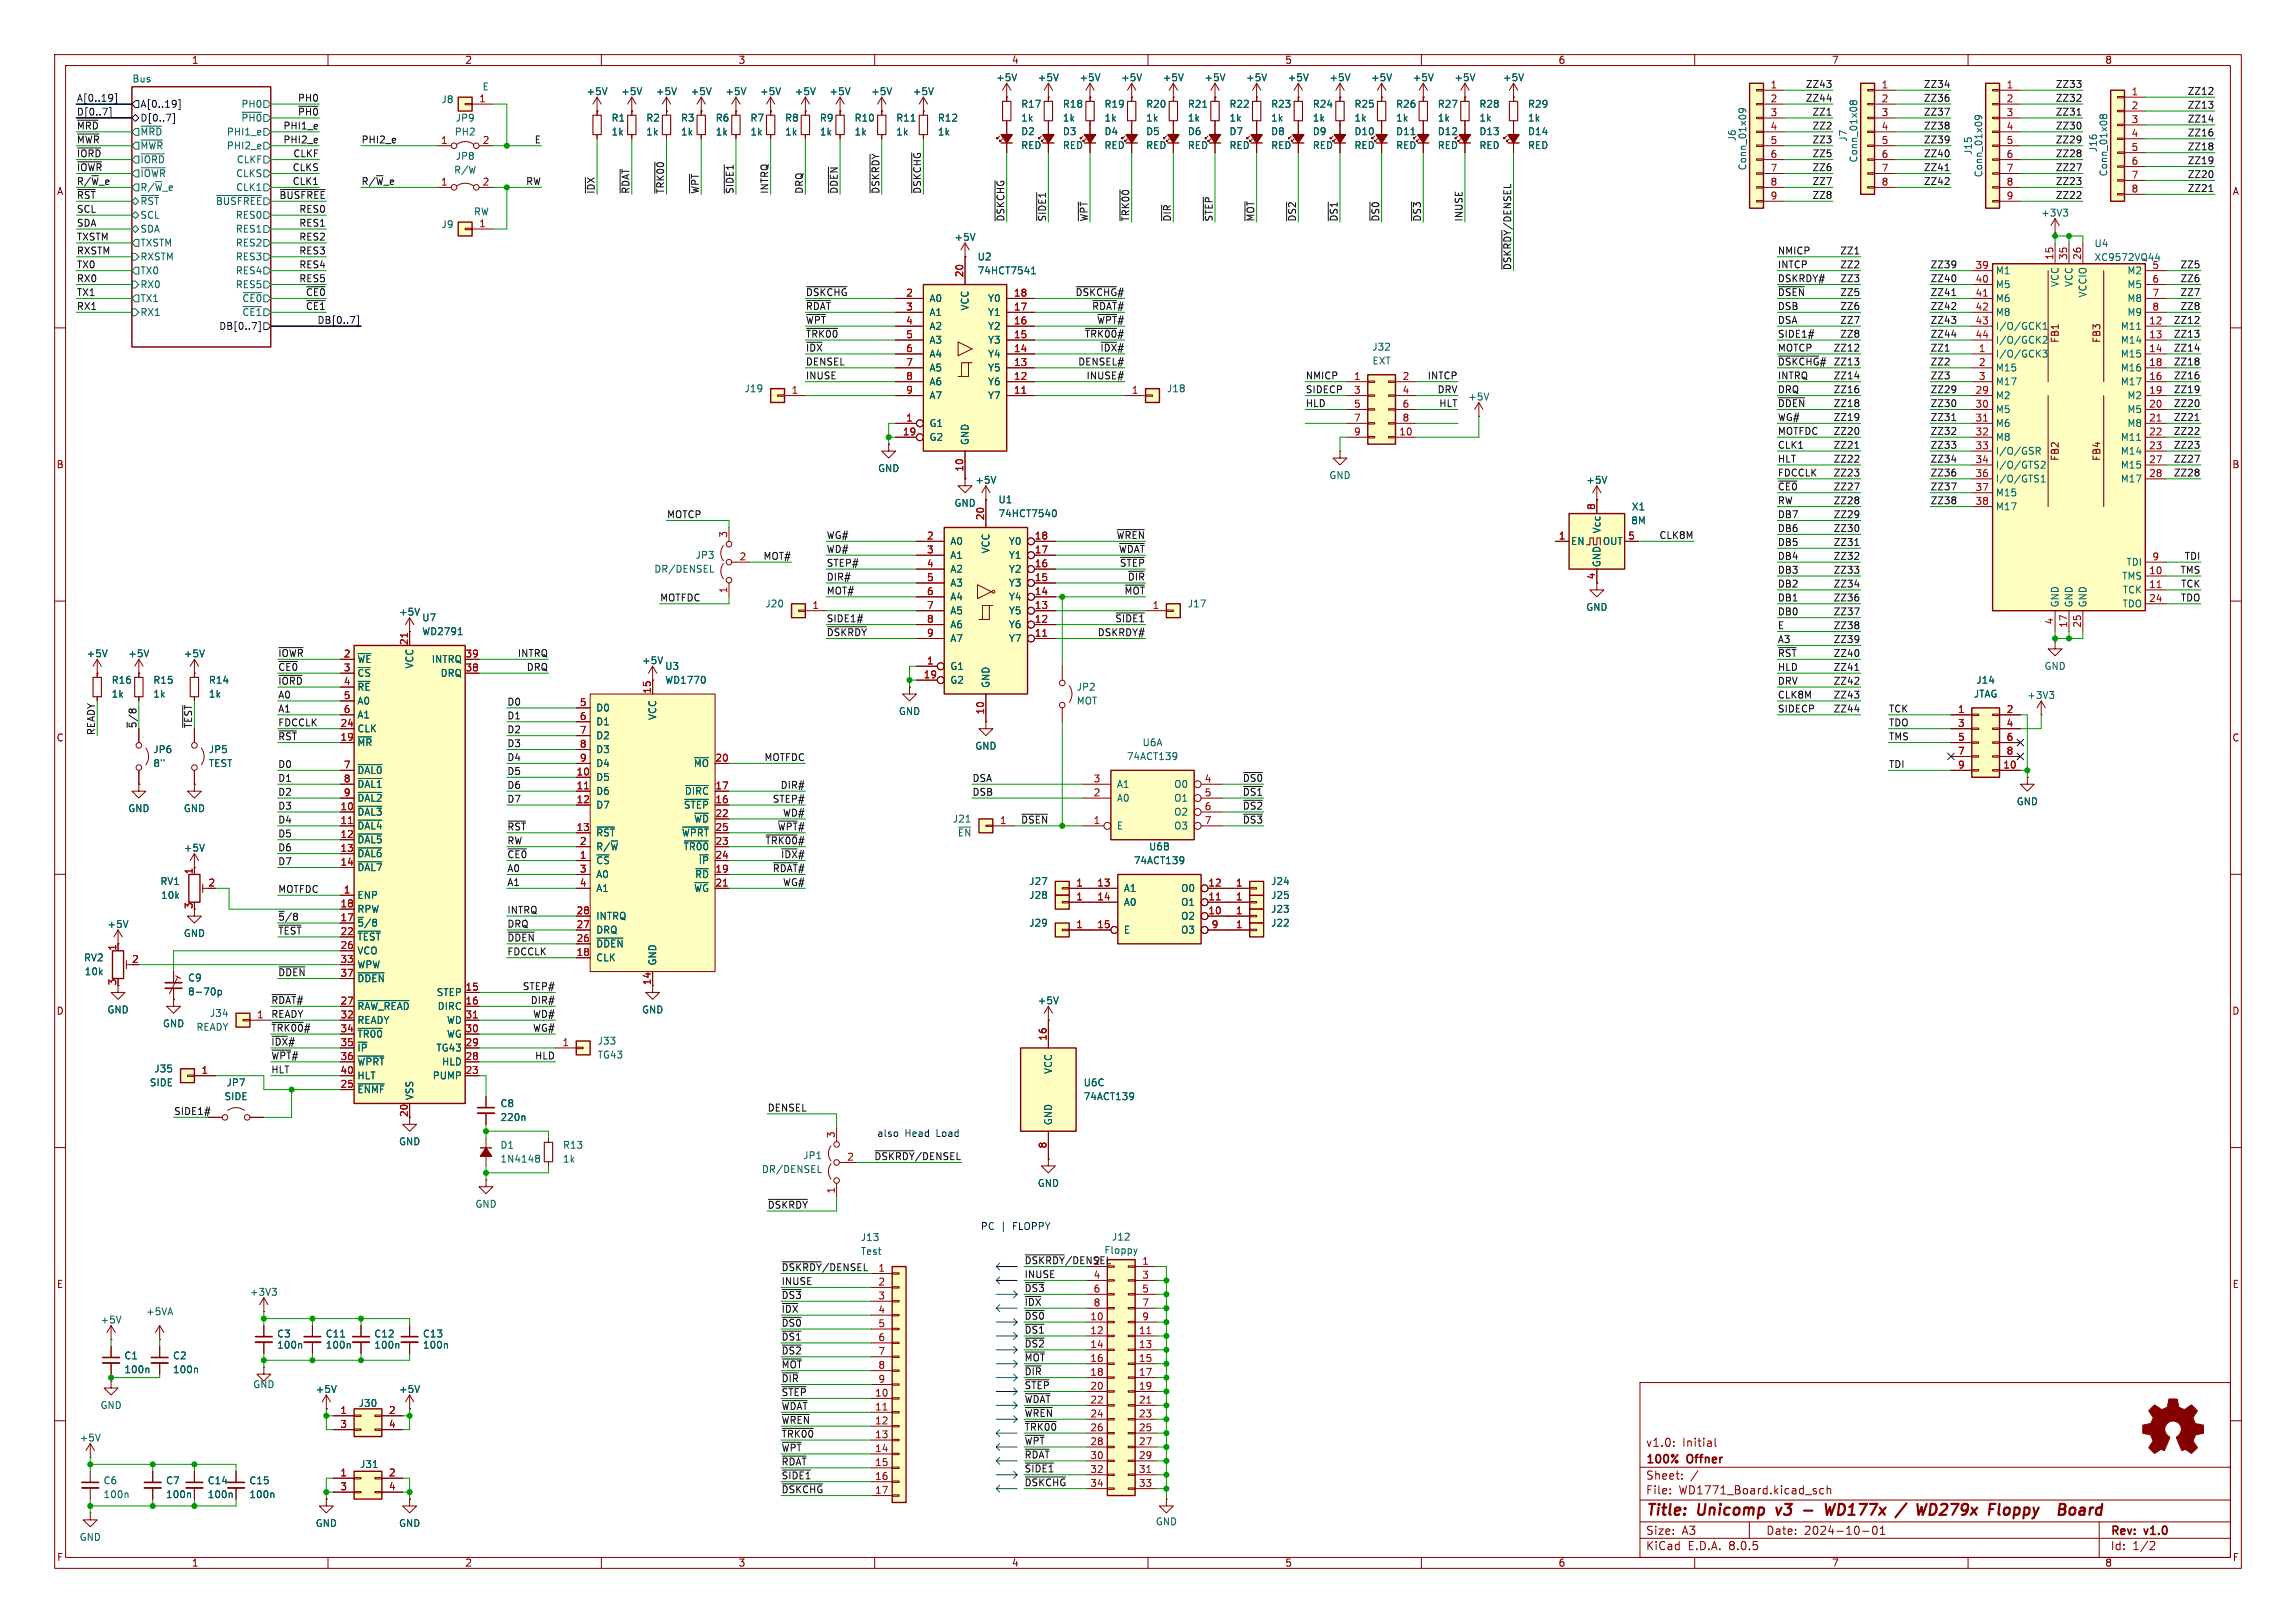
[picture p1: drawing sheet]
<svg xmlns="http://www.w3.org/2000/svg" width="420mm" height="297mm" viewBox="0 0 420 297" stroke-linecap="round" stroke-linejoin="round" font-family="sans-serif">
<defs><g id="words">
<g font-size="2.8" fill="#840000">
<text x="301" y="277.9">Title:</text>
<text x="310.6" y="277.9">Unicomp</text>
<text x="325.8" y="277.9">v3</text>
<text x="336.4" y="277.9">WD177x</text>
<text x="350.3" y="277.9">/</text>
<text x="354.7" y="277.9">WD279x</text>
<text x="368.7" y="277.9">Floppy</text>
<text x="383" y="277.9">Board</text>
</g>
<g font-size="2.1" fill="#840000">
<text x="301" y="268.2">100%</text>
<text x="301" y="265">v1.0:</text>
<text x="307.7" y="265">Initial</text>
<text x="308.7" y="268.2">Offner</text>
<text x="301" y="273.7">File:</text>
<text x="301" y="271">Sheet:</text>
<text x="307.1" y="273.7">WD1771_Board.kicad_sch</text>
<text x="301" y="281.1">Size:</text>
<text x="307.6" y="281.1">A3</text>
<text x="323" y="281.1">Date:</text>
<text x="330" y="281.1">2024-10-01</text>
<text x="386" y="281.3">Rev:</text>
<text x="392.4" y="281.3">v1.0</text>
<text x="301" y="283.9">KiCad</text>
<text x="308.7" y="283.9">E.D.A.</text>
<text x="316.3" y="283.9">8.0.5</text>
<text x="386" y="283.9">Id:</text>
<text x="390.1" y="283.9">1/2</text>
</g>
<g font-size="1.8" fill="#840000">
<text x="35" y="11.9">1</text>
<text x="85" y="11.9">2</text>
<text x="135" y="11.9">3</text>
<text x="185" y="11.9">4</text>
<text x="235" y="11.9">5</text>
<text x="285" y="11.9">6</text>
<text x="335" y="11.9">7</text>
<text x="385" y="11.9">8</text>
<text x="10.3" y="35.9">A</text>
<text x="408.3" y="35.9">A</text>
<text x="376.8" y="62.9" transform="rotate(-90 376.8 62.9)">FB1</text>
<text x="384.4" y="62.9" transform="rotate(-90 384.4 62.9)">FB3</text>
<text x="10.3" y="85.9">B</text>
<text x="376.8" y="84.4" transform="rotate(-90 376.8 84.4)">FB2</text>
<text x="384.4" y="84.4" transform="rotate(-90 384.4 84.4)">FB4</text>
<text x="408.2" y="85.9">B</text>
<text x="291.8" y="106.1" transform="rotate(-90 291.8 106.1)">4</text>
<text x="10.3" y="135.9">C</text>
<text x="35.2" y="133.3" transform="rotate(-90 35.2 133.3)">~{TEST}</text>
<text x="408.2" y="135.9">C</text>
<text x="10.3" y="185.9">D</text>
<text x="21.3" y="180.4" transform="rotate(-90 21.3 180.4)">3</text>
<text x="119.1" y="180.4" transform="rotate(-90 119.1 180.4)">14</text>
<text x="408.2" y="185.9">D</text>
<text x="10.3" y="235.9">E</text>
<text x="408.3" y="235.9">E</text>
<text x="10.3" y="285.9">F</text>
<text x="35" y="286.9">1</text>
<text x="85" y="286.9">2</text>
<text x="135" y="286.9">3</text>
<text x="185" y="286.9">4</text>
<text x="235" y="286.9">5</text>
<text x="285" y="286.9">6</text>
<text x="335" y="286.9">7</text>
<text x="385" y="286.9">8</text>
<text x="408.3" y="285.9">F</text>
</g>
<g font-size="1.8" fill="#006464">
<text x="24.1" y="15.2">Bus</text>
<text x="88.2" y="16.7">E</text>
<text x="107.2" y="17.6">+5V</text>
<text x="113.5" y="17.6">+5V</text>
<text x="119.9" y="17.6">+5V</text>
<text x="126.2" y="17.6">+5V</text>
<text x="132.6" y="17.6">+5V</text>
<text x="138.9" y="17.6">+5V</text>
<text x="145.3" y="17.6">+5V</text>
<text x="151.6" y="17.6">+5V</text>
<text x="159.3" y="17.6">+5V</text>
<text x="166.9" y="17.6">+5V</text>
<text x="182.1" y="15.1">+5V</text>
<text x="189.7" y="15.1">+5V</text>
<text x="197.4" y="15.1">+5V</text>
<text x="205" y="15.1">+5V</text>
<text x="212.6" y="15.1">+5V</text>
<text x="220.2" y="15.1">+5V</text>
<text x="227.8" y="15.1">+5V</text>
<text x="235.5" y="15.1">+5V</text>
<text x="243.1" y="15.1">+5V</text>
<text x="250.7" y="15.1">+5V</text>
<text x="258.3" y="15.1">+5V</text>
<text x="265.9" y="15.1">+5V</text>
<text x="274.8" y="15.1">+5V</text>
<text x="44.1" y="19.9">PH0</text>
<text x="44.1" y="22.5">~{PH0}</text>
<text x="80.7" y="19.1">J8</text>
<text x="83.3" y="22.5">JP9</text>
<text x="111.8" y="22.5">R1</text>
<text x="118.1" y="22.5">R2</text>
<text x="124.5" y="22.5">R3</text>
<text x="130.8" y="22.5">R6</text>
<text x="137.2" y="22.5">R7</text>
<text x="143.5" y="22.5">R8</text>
<text x="149.9" y="22.5">R9</text>
<text x="156.2" y="22.5">R10</text>
<text x="163.8" y="22.5">R11</text>
<text x="171.5" y="22.5">R12</text>
<text x="186.7" y="19.9">R17</text>
<text x="186.7" y="22.5">1k</text>
<text x="194.3" y="19.9">R18</text>
<text x="194.3" y="22.5">1k</text>
<text x="201.9" y="19.9">R19</text>
<text x="201.9" y="22.5">1k</text>
<text x="209.6" y="19.9">R20</text>
<text x="209.6" y="22.5">1k</text>
<text x="217.2" y="19.9">R21</text>
<text x="217.2" y="22.5">1k</text>
<text x="224.8" y="19.9">R22</text>
<text x="224.8" y="22.5">1k</text>
<text x="232.4" y="19.9">R23</text>
<text x="232.4" y="22.5">1k</text>
<text x="240" y="19.9">R24</text>
<text x="240" y="22.5">1k</text>
<text x="247.7" y="19.9">R25</text>
<text x="247.7" y="22.5">1k</text>
<text x="255.3" y="19.9">R26</text>
<text x="255.3" y="22.5">1k</text>
<text x="262.9" y="19.9">R27</text>
<text x="262.9" y="22.5">1k</text>
<text x="270.5" y="19.9">R28</text>
<text x="270.5" y="22.5">1k</text>
<text x="279.4" y="19.9">R29</text>
<text x="279.4" y="22.5">1k</text>
<text x="25.6" y="25">~{MRD}</text>
<text x="25.6" y="27.5">~{MWR}</text>
<text x="41.4" y="25">PHI1_e</text>
<text x="41.4" y="27.5">PHI2_e</text>
<text x="83.1" y="25">PH2</text>
<text x="83.3" y="29.4">JP8</text>
<text x="111.8" y="25">1k</text>
<text x="118.1" y="25">1k</text>
<text x="124.5" y="25">1k</text>
<text x="130.8" y="25">1k</text>
<text x="137.2" y="25">1k</text>
<text x="143.5" y="25">1k</text>
<text x="149.9" y="25">1k</text>
<text x="156.2" y="25">1k</text>
<text x="163.8" y="25">1k</text>
<text x="171.5" y="25">1k</text>
<text x="186.7" y="24.9">D2</text>
<text x="186.7" y="27.5">RED</text>
<text x="194.3" y="24.9">D3</text>
<text x="194.3" y="27.5">RED</text>
<text x="201.9" y="24.9">D4</text>
<text x="201.9" y="27.5">RED</text>
<text x="209.6" y="24.9">D5</text>
<text x="209.6" y="27.5">RED</text>
<text x="217.2" y="24.9">D6</text>
<text x="217.2" y="27.5">RED</text>
<text x="224.8" y="24.9">D7</text>
<text x="224.8" y="27.5">RED</text>
<text x="232.4" y="24.9">D8</text>
<text x="232.4" y="27.5">RED</text>
<text x="240" y="24.9">D9</text>
<text x="240" y="27.5">RED</text>
<text x="247.7" y="24.9">D10</text>
<text x="247.7" y="27.5">RED</text>
<text x="255.3" y="24.9">D11</text>
<text x="255.3" y="27.5">RED</text>
<text x="262.9" y="24.9">D12</text>
<text x="262.9" y="27.5">RED</text>
<text x="270.5" y="24.9">D13</text>
<text x="270.5" y="27.5">RED</text>
<text x="279.4" y="24.9">D14</text>
<text x="279.4" y="27.5">RED</text>
<text x="317.7" y="26" transform="rotate(-90 317.7 26)">J6</text>
<text x="338" y="26" transform="rotate(-90 338 26)">J7</text>
<text x="340" y="29.8" transform="rotate(-90 340 29.8)">Conn_01x08</text>
<text x="360.9" y="28.5" transform="rotate(-90 360.9 28.5)">J15</text>
<text x="383.8" y="27.9" transform="rotate(-90 383.8 27.9)">J16</text>
<text x="25.6" y="30.1">~{IORD}</text>
<text x="25.6" y="32.6">~{IOWR}</text>
<text x="25.6" y="35.2">R/~{W}_e</text>
<text x="43.1" y="32.6">CLKS</text>
<text x="43.1" y="35.2">CLK1</text>
<text x="43.2" y="30.1">CLKF</text>
<text x="83" y="32">R/W</text>
<text x="319.6" y="31.3" transform="rotate(-90 319.6 31.3)">Conn_01x09</text>
<text x="362.8" y="32.5" transform="rotate(-90 362.8 32.5)">Conn_01x09</text>
<text x="385.7" y="32.4" transform="rotate(-90 385.7 32.4)">Conn_01x08</text>
<text x="25.6" y="37.7">~{RST}</text>
<text x="25.6" y="40.2">SCL</text>
<text x="39.4" y="37.7">~{BUSFREE}</text>
<text x="43" y="40.2">RES0</text>
<text x="80.7" y="41.9">J9</text>
<text x="86.6" y="39.6">RW</text>
<text x="373.3" y="39.8">+3V3</text>
<text x="25.6" y="45.3">TXSTM</text>
<text x="25.6" y="47.9">RXSTM</text>
<text x="25.6" y="42.8">SDA</text>
<text x="43" y="42.8">RES1</text>
<text x="43" y="47.9">RES3</text>
<text x="43" y="45.3">RES2</text>
<text x="174.5" y="44.3">+5V</text>
<text x="178.7" y="47.9">U2</text>
<text x="383" y="45.4">U4</text>
<text x="383" y="48">XC9572VQ44</text>
<text x="25.6" y="52.9">RX0</text>
<text x="25.6" y="50.4">TX0</text>
<text x="43" y="52.9">RES5</text>
<text x="43" y="50.4">RES4</text>
<text x="178.7" y="50.4">74HCT7541</text>
<text x="365" y="50.4">M1</text>
<text x="365" y="52.9">M5</text>
<text x="376.8" y="52.6" transform="rotate(-90 376.8 52.6)">VCC</text>
<text x="379.3" y="52.6" transform="rotate(-90 379.3 52.6)">VCC</text>
<text x="389.1" y="50.4">M2</text>
<text x="389.1" y="52.9">M5</text>
<text x="25.6" y="58">RX1</text>
<text x="25.6" y="55.5">TX1</text>
<text x="44.2" y="55.5">~{CE0}</text>
<text x="169.9" y="55.5">A0</text>
<text x="169.9" y="58">A1</text>
<text x="177.4" y="56.9" transform="rotate(-90 177.4 56.9)">VCC</text>
<text x="180.6" y="58">Y1</text>
<text x="180.6" y="55.5">Y0</text>
<text x="365" y="55.5">M6</text>
<text x="365" y="58">M8</text>
<text x="381.9" y="54.5" transform="rotate(-90 381.9 54.5)">VCCIO</text>
<text x="389.1" y="55.5">M8</text>
<text x="389.1" y="58">M9</text>
<text x="169.9" y="60.6">A2</text>
<text x="169.9" y="63.1">A3</text>
<text x="169.9" y="65.6">A4</text>
<text x="180.6" y="65.6">Y4</text>
<text x="180.6" y="63.1">Y3</text>
<text x="180.6" y="60.6">Y2</text>
<text x="250.9" y="64.4">J32</text>
<text x="365" y="65.6">I/O/GCK3</text>
<text x="365" y="60.6">I/O/GCK1</text>
<text x="365" y="63.1">I/O/GCK2</text>
<text x="387.8" y="60.6">M11</text>
<text x="387.8" y="63.1">M14</text>
<text x="387.8" y="65.6">M15</text>
<text x="136.1" y="72">J19</text>
<text x="169.9" y="68.2">A5</text>
<text x="169.9" y="70.7">A6</text>
<text x="180.6" y="70.7">Y6</text>
<text x="180.6" y="68.2">Y5</text>
<text x="213.4" y="72">J18</text>
<text x="251" y="66.9">EXT</text>
<text x="365" y="68.2">M15</text>
<text x="365" y="70.7">M17</text>
<text x="387.8" y="70.7">M17</text>
<text x="387.8" y="68.2">M16</text>
<text x="169.9" y="73.3">A7</text>
<text x="180.6" y="73.3">Y7</text>
<text x="268.5" y="73.5">+5V</text>
<text x="365" y="73.3">M2</text>
<text x="365" y="75.8">M5</text>
<text x="389.1" y="73.3">M2</text>
<text x="389.1" y="75.8">M5</text>
<text x="169.9" y="78.3">G1</text>
<text x="169.9" y="80.9">G2</text>
<text x="177.4" y="81.5" transform="rotate(-90 177.4 81.5)">GND</text>
<text x="365" y="78.3">M6</text>
<text x="365" y="80.9">M8</text>
<text x="365" y="83.4">I/O/GSR</text>
<text x="387.8" y="80.9">M11</text>
<text x="387.8" y="83.4">M14</text>
<text x="389.1" y="78.3">M8</text>
<text x="160.5" y="86.6">GND</text>
<text x="178.3" y="88.7">+5V</text>
<text x="243.1" y="87.9">GND</text>
<text x="290.1" y="88.7">+5V</text>
<text x="365" y="86">I/O/GTS2</text>
<text x="365" y="88.5">I/O/GTS1</text>
<text x="387.8" y="86">M15</text>
<text x="387.8" y="88.5">M17</text>
<text x="174.5" y="92.9">GND</text>
<text x="182.5" y="92.3">U1</text>
<text x="182.5" y="94.8">74HCT7540</text>
<text x="298.4" y="93.6">X1</text>
<text x="365" y="91">M15</text>
<text x="365" y="93.6">M17</text>
<text x="173.7" y="99.9">A0</text>
<text x="181.2" y="101.4" transform="rotate(-90 181.2 101.4)">VCC</text>
<text x="184.4" y="99.9">Y0</text>
<text x="287.3" y="99.9">EN</text>
<text x="293" y="97.7" transform="rotate(-90 293 97.7)">Vcc</text>
<text x="293.1" y="99.9">OUT</text>
<text x="298.3" y="96.1">8M</text>
<text x="119.6" y="105">DR/DENSEL</text>
<text x="127.2" y="102.5">JP3</text>
<text x="173.7" y="102.5">A1</text>
<text x="173.7" y="105">A2</text>
<text x="173.7" y="107.5">A3</text>
<text x="184.4" y="107.5">Y3</text>
<text x="184.4" y="105">Y2</text>
<text x="184.4" y="102.5">Y1</text>
<text x="293" y="103.9" transform="rotate(-90 293 103.9)">GND</text>
<text x="388.1" y="106.3">TMS</text>
<text x="388.9" y="103.7">TDI</text>
<text x="72.9" y="112.9">+5V</text>
<text x="77.1" y="113.9">U7</text>
<text x="139.9" y="111.4">J20</text>
<text x="173.7" y="110.1">A4</text>
<text x="173.7" y="112.6">A5</text>
<text x="184.4" y="112.6">Y5</text>
<text x="184.4" y="110.1">Y4</text>
<text x="217.2" y="111.4">J17</text>
<text x="290.1" y="112">GND</text>
<text x="376.8" y="111.3" transform="rotate(-90 376.8 111.3)">GND</text>
<text x="379.3" y="111.3" transform="rotate(-90 379.3 111.3)">GND</text>
<text x="381.9" y="111.3" transform="rotate(-90 381.9 111.3)">GND</text>
<text x="388.2" y="111.4">TDO</text>
<text x="388.2" y="108.8">TCK</text>
<text x="77.1" y="116.4">WD2791</text>
<text x="173.7" y="115.2">A6</text>
<text x="173.7" y="117.7">A7</text>
<text x="184.4" y="117.7">Y7</text>
<text x="184.4" y="115.2">Y6</text>
<text x="15.7" y="120.5">+5V</text>
<text x="20.3" y="125.3">R16</text>
<text x="23.4" y="120.5">+5V</text>
<text x="27.9" y="125.3">R15</text>
<text x="33.5" y="120.5">+5V</text>
<text x="38.1" y="125.3">R14</text>
<text x="65.3" y="121.5">~{WE}</text>
<text x="65.3" y="124.1">~{CS}</text>
<text x="75.8" y="122.4" transform="rotate(-90 75.8 122.4)">VCC</text>
<text x="78.9" y="121.5">INTRQ</text>
<text x="80.5" y="124.1">DRQ</text>
<text x="117.3" y="121.7">+5V</text>
<text x="121.6" y="122.8">U3</text>
<text x="121.6" y="125.3">WD1770</text>
<text x="173.7" y="122.8">G1</text>
<text x="173.7" y="125.3">G2</text>
<text x="181.2" y="126" transform="rotate(-90 181.2 126)">GND</text>
<text x="361.4" y="125.3">J14</text>
<text x="373.9" y="122.8">GND</text>
<text x="20.3" y="127.9">1k</text>
<text x="27.9" y="127.9">1k</text>
<text x="38.1" y="127.9">1k</text>
<text x="65.3" y="126.6">~{RE}</text>
<text x="65.3" y="129.1">A0</text>
<text x="65.3" y="131.7">A1</text>
<text x="109" y="130.4">D0</text>
<text x="120.2" y="131.8" transform="rotate(-90 120.2 131.8)">VCC</text>
<text x="164.3" y="131">GND</text>
<text x="196.9" y="126.6">JP2</text>
<text x="196.9" y="129.1">MOT</text>
<text x="361" y="127.9">JTAG</text>
<text x="370.7" y="128.1">+3V3</text>
<text x="65.3" y="136.8">~{MR}</text>
<text x="65.3" y="134.2">CLK</text>
<text x="109" y="132.9">D1</text>
<text x="109" y="135.5">D2</text>
<text x="178.3" y="137.4">GND</text>
<text x="208.9" y="136.8">U6A</text>
<text x="27.9" y="138">JP6</text>
<text x="27.9" y="140.6">8&quot;</text>
<text x="38.1" y="138">JP5</text>
<text x="38.1" y="140.6">TEST</text>
<text x="65.3" y="141.8">~{DAL0}</text>
<text x="109" y="143.1">D5</text>
<text x="109" y="138">D3</text>
<text x="109" y="140.6">D4</text>
<text x="126.8" y="140.6">~{MO}</text>
<text x="206" y="139.3">74ACT139</text>
<text x="23.4" y="148.8">GND</text>
<text x="33.5" y="148.8">GND</text>
<text x="65.3" y="149.5">~{DAL3}</text>
<text x="65.3" y="144.4">~{DAL1}</text>
<text x="65.3" y="146.9">~{DAL2}</text>
<text x="109" y="145.6">D6</text>
<text x="109" y="148.2">D7</text>
<text x="125" y="148.2">~{STEP}</text>
<text x="125.2" y="145.6">~{DIRC}</text>
<text x="204.2" y="146.9">A0</text>
<text x="204.2" y="144.4">A1</text>
<text x="214.7" y="144.4">O0</text>
<text x="214.7" y="146.9">O1</text>
<text x="214.7" y="149.5">O2</text>
<text x="368.8" y="147.5">GND</text>
<text x="65.3" y="152">~{DAL4}</text>
<text x="65.3" y="154.5">~{DAL5}</text>
<text x="109" y="153.3">~{RST}</text>
<text x="109" y="155.8">R/~{W}</text>
<text x="124.6" y="153.3">~{WPRT}</text>
<text x="124.9" y="155.8">~{TR00}</text>
<text x="126.9" y="150.7">~{WD}</text>
<text x="174.2" y="150.7">J21</text>
<text x="175.1" y="153.3">~{EN}</text>
<text x="204.2" y="152">E</text>
<text x="210.1" y="155.8">U6B</text>
<text x="214.7" y="152">O3</text>
<text x="33.5" y="156">+5V</text>
<text x="65.3" y="157.1">~{DAL6}</text>
<text x="65.3" y="159.6">~{DAL7}</text>
<text x="109" y="158.3">~{CS}</text>
<text x="109" y="160.9">A0</text>
<text x="127.1" y="160.9">~{RD}</text>
<text x="127.7" y="158.3">~{IP}</text>
<text x="207.3" y="158.3">74ACT139</text>
<text x="29.2" y="162.2">RV1</text>
<text x="29.4" y="164.7">10k</text>
<text x="65.3" y="164.7">ENP</text>
<text x="65.3" y="167.2">RPW</text>
<text x="109" y="163.4">A1</text>
<text x="126.9" y="163.4">~{WG}</text>
<text x="188.2" y="162.2">J27</text>
<text x="188.2" y="164.7">J28</text>
<text x="205.5" y="163.4">A1</text>
<text x="205.5" y="166">A0</text>
<text x="216" y="166">O1</text>
<text x="216" y="163.4">O0</text>
<text x="232.4" y="164.7">J25</text>
<text x="232.4" y="167.2">J23</text>
<text x="232.4" y="162.2">J24</text>
<text x="19.6" y="170">+5V</text>
<text x="33.5" y="171.7">GND</text>
<text x="65.3" y="169.8">~{5}/8</text>
<text x="65.3" y="172.3">~{TEST}</text>
<text x="109" y="173.6">~{DDEN}</text>
<text x="109" y="171">DRQ</text>
<text x="109" y="168.5">INTRQ</text>
<text x="188.2" y="169.8">J29</text>
<text x="205.5" y="171">E</text>
<text x="216" y="168.5">O2</text>
<text x="216" y="171">O3</text>
<text x="232.4" y="169.8">J22</text>
<text x="15.3" y="176.1">RV2</text>
<text x="15.4" y="178.7">10k</text>
<text x="34.3" y="179.8">C9</text>
<text x="65.3" y="174.9">VCO</text>
<text x="65.3" y="177.4">WPW</text>
<text x="65.3" y="179.9">~{DDEN}</text>
<text x="109" y="176.1">CLK</text>
<text x="120.2" y="176.8" transform="rotate(-90 120.2 176.8)">GND</text>
<text x="19.6" y="185.6">GND</text>
<text x="34.3" y="182.3">8-70p</text>
<text x="65.3" y="185">~{RAW_READ}</text>
<text x="79.8" y="182.5">STEP</text>
<text x="80" y="185">DIRC</text>
<text x="117.3" y="185.6">GND</text>
<text x="189.7" y="184">+5V</text>
<text x="29.7" y="188.2">GND</text>
<text x="35.8" y="188.8">READY</text>
<text x="38.3" y="186.3">J34</text>
<text x="65.3" y="187.6">READY</text>
<text x="65.3" y="190.1">~{TR00}</text>
<text x="81.7" y="190.1">WG</text>
<text x="81.7" y="187.6">WD</text>
<text x="109.2" y="191.4">J33</text>
<text x="28.2" y="196.4">J35</text>
<text x="65.3" y="192.6">~{IP}</text>
<text x="65.3" y="195.2">~{WPRT}</text>
<text x="65.3" y="197.7">HLT</text>
<text x="79.1" y="197.7">PUMP</text>
<text x="79.7" y="192.6">TG43</text>
<text x="80.8" y="195.2">HLD</text>
<text x="109.2" y="193.9">TG43</text>
<text x="192.6" y="196.6" transform="rotate(-90 192.6 196.6)">VCC</text>
<text x="27.3" y="199">SIDE</text>
<text x="41" y="201.5">SIDE</text>
<text x="41.4" y="199">JP7</text>
<text x="65.3" y="200.3">~{ENMF}</text>
<text x="75.8" y="201.4" transform="rotate(-90 75.8 201.4)">VSS</text>
<text x="91.4" y="202.8">C8</text>
<text x="198.1" y="201.5">74ACT139</text>
<text x="198.1" y="199">U6C</text>
<text x="72.9" y="209.8">GND</text>
<text x="91.4" y="205.3">220n</text>
<text x="192.6" y="206" transform="rotate(-90 192.6 206)">GND</text>
<text x="91.4" y="210.4">D1</text>
<text x="91.4" y="213">1N4148</text>
<text x="102.9" y="210.4">R13</text>
<text x="102.9" y="213">1k</text>
<text x="139.3" y="214.9">DR/DENSEL</text>
<text x="146.8" y="212.3">JP1</text>
<text x="86.9" y="221.2">GND</text>
<text x="189.7" y="217.4">GND</text>
<text x="157.4" y="227.3">J13</text>
<text x="203.3" y="227.2">J12</text>
<text x="157.4" y="229.8">Test</text>
<text x="201.9" y="229.6">Floppy</text>
<text x="45.6" y="237.3">+3V3</text>
<text x="18.3" y="242.4">+5V</text>
<text x="26.6" y="240.9">+5VA</text>
<text x="50.6" y="245">C3</text>
<text x="59.5" y="245">C11</text>
<text x="68.4" y="245">C12</text>
<text x="77.3" y="245">C13</text>
<text x="22.7" y="249">C1</text>
<text x="22.7" y="251.5">100n</text>
<text x="31.5" y="249">C2</text>
<text x="31.5" y="251.5">100n</text>
<text x="50.6" y="247">100n</text>
<text x="59.5" y="247">100n</text>
<text x="68.4" y="247">100n</text>
<text x="77.3" y="247">100n</text>
<text x="46.2" y="254.2">GND</text>
<text x="57.7" y="255.1">+5V</text>
<text x="65.5" y="257.7">J30</text>
<text x="72.9" y="255.1">+5V</text>
<text x="14.5" y="264">+5V</text>
<text x="18.3" y="258">GND</text>
<text x="65.8" y="268.8">J31</text>
<text x="18.8" y="271.8">C6</text>
<text x="18.8" y="274.4">100n</text>
<text x="30.3" y="271.8">C7</text>
<text x="30.3" y="274.4">100n</text>
<text x="37.9" y="274.4">100n</text>
<text x="37.9" y="271.8">C14</text>
<text x="45.5" y="274.4">100n</text>
<text x="45.5" y="271.8">C15</text>
<text x="57.7" y="279.6">GND</text>
<text x="72.9" y="279.6">GND</text>
<text x="211.3" y="279.3">GND</text>
<text x="14.5" y="282.2">GND</text>
</g>
<g font-size="1.8" fill="#a90000">
<text x="323.8" y="16.3">1</text>
<text x="344.1" y="16.3">1</text>
<text x="367" y="16.3">1</text>
<text x="389.8" y="17.5">1</text>
<text x="87.6" y="18.8">1</text>
<text x="323.8" y="18.8">2</text>
<text x="323.8" y="21.3">3</text>
<text x="323.8" y="23.9">4</text>
<text x="344.1" y="18.8">2</text>
<text x="344.1" y="21.3">3</text>
<text x="344.1" y="23.9">4</text>
<text x="367" y="18.8">2</text>
<text x="367" y="21.3">3</text>
<text x="367" y="23.9">4</text>
<text x="389.8" y="20.1">2</text>
<text x="389.8" y="22.6">3</text>
<text x="80.6" y="26.4">1</text>
<text x="88.2" y="26.4">2</text>
<text x="323.8" y="26.4">5</text>
<text x="323.8" y="29">6</text>
<text x="344.1" y="26.4">5</text>
<text x="344.1" y="29">6</text>
<text x="367" y="26.4">5</text>
<text x="367" y="29">6</text>
<text x="389.8" y="25.1">4</text>
<text x="389.8" y="27.7">5</text>
<text x="80.6" y="34">1</text>
<text x="88.2" y="34">2</text>
<text x="323.8" y="31.5">7</text>
<text x="323.8" y="34">8</text>
<text x="344.1" y="31.5">7</text>
<text x="344.1" y="34">8</text>
<text x="367" y="31.5">7</text>
<text x="367" y="34">8</text>
<text x="389.8" y="30.2">6</text>
<text x="389.8" y="32.8">7</text>
<text x="389.8" y="35.3">8</text>
<text x="87.6" y="41.7">1</text>
<text x="323.8" y="36.6">9</text>
<text x="367" y="36.6">9</text>
<text x="375.7" y="47.7" transform="rotate(-90 375.7 47.7)">15</text>
<text x="378.2" y="47.7" transform="rotate(-90 378.2 47.7)">35</text>
<text x="380.7" y="47.7" transform="rotate(-90 380.7 47.7)">26</text>
<text x="176.3" y="50.8" transform="rotate(-90 176.3 50.8)">20</text>
<text x="361.3" y="49.3">39</text>
<text x="361.3" y="51.8">40</text>
<text x="393.6" y="49.3">5</text>
<text x="393.6" y="51.8">6</text>
<text x="165.7" y="54.4">2</text>
<text x="165.7" y="56.9">3</text>
<text x="165.7" y="59.4">4</text>
<text x="185.4" y="59.4">16</text>
<text x="185.4" y="56.9">17</text>
<text x="185.4" y="54.4">18</text>
<text x="361.3" y="54.4">41</text>
<text x="361.3" y="56.9">42</text>
<text x="361.3" y="59.4">43</text>
<text x="393" y="59.4">12</text>
<text x="393.6" y="54.4">7</text>
<text x="393.6" y="56.9">8</text>
<text x="165.7" y="62">5</text>
<text x="165.7" y="64.5">6</text>
<text x="185.4" y="64.5">14</text>
<text x="185.4" y="62">15</text>
<text x="361.3" y="62">44</text>
<text x="361.9" y="64.5">1</text>
<text x="393" y="62">13</text>
<text x="393" y="64.5">14</text>
<text x="165.7" y="67.1">7</text>
<text x="165.7" y="69.6">8</text>
<text x="185.4" y="69.6">12</text>
<text x="185.4" y="67.1">13</text>
<text x="247.6" y="69.6">1</text>
<text x="256.5" y="69.6">2</text>
<text x="361.9" y="67.1">2</text>
<text x="361.9" y="69.6">3</text>
<text x="393" y="69.6">16</text>
<text x="393" y="67.1">18</text>
<text x="144.7" y="72.1">1</text>
<text x="165.7" y="77.2">1</text>
<text x="165.7" y="72.1">9</text>
<text x="185.4" y="72.1">11</text>
<text x="206.9" y="72.1">1</text>
<text x="247.6" y="72.1">3</text>
<text x="247.6" y="74.7">5</text>
<text x="247.6" y="77.2">7</text>
<text x="256.5" y="72.1">4</text>
<text x="256.5" y="74.7">6</text>
<text x="256.5" y="77.2">8</text>
<text x="361.3" y="72.1">29</text>
<text x="361.3" y="74.7">30</text>
<text x="361.3" y="77.2">31</text>
<text x="393" y="72.1">19</text>
<text x="393" y="74.7">20</text>
<text x="393" y="77.2">21</text>
<text x="165.1" y="79.8">19</text>
<text x="247.6" y="79.8">9</text>
<text x="255.9" y="79.8">10</text>
<text x="361.3" y="79.8">32</text>
<text x="361.3" y="82.3">33</text>
<text x="393" y="79.8">22</text>
<text x="393" y="82.3">23</text>
<text x="176.3" y="86.4" transform="rotate(-90 176.3 86.4)">10</text>
<text x="361.3" y="84.8">34</text>
<text x="361.3" y="87.4">36</text>
<text x="361.3" y="89.9">37</text>
<text x="393" y="84.8">27</text>
<text x="393" y="87.4">28</text>
<text x="180.1" y="95.3" transform="rotate(-90 180.1 95.3)">20</text>
<text x="291.8" y="93.4" transform="rotate(-90 291.8 93.4)">8</text>
<text x="361.3" y="92.5">38</text>
<text x="133.1" y="98.5" transform="rotate(-90 133.1 98.5)">3</text>
<text x="169.5" y="98.8">2</text>
<text x="169.5" y="101.3">3</text>
<text x="189.2" y="101.3">17</text>
<text x="189.2" y="98.8">18</text>
<text x="285" y="98.8">1</text>
<text x="297.7" y="98.8">5</text>
<text x="135.2" y="102.6">2</text>
<text x="169.5" y="103.9">4</text>
<text x="169.5" y="106.4">5</text>
<text x="189.2" y="106.4">15</text>
<text x="189.2" y="103.9">16</text>
<text x="393" y="105.2">10</text>
<text x="393" y="107.7">11</text>
<text x="393.6" y="102.6">9</text>
<text x="133.1" y="108.7" transform="rotate(-90 133.1 108.7)">1</text>
<text x="148.5" y="111.5">1</text>
<text x="169.5" y="109">6</text>
<text x="169.5" y="111.5">7</text>
<text x="189.2" y="111.5">13</text>
<text x="189.2" y="109">14</text>
<text x="210.7" y="111.5">1</text>
<text x="393" y="110.2">24</text>
<text x="74.7" y="118.2" transform="rotate(-90 74.7 118.2)">21</text>
<text x="169.5" y="114">8</text>
<text x="169.5" y="116.6">9</text>
<text x="189.2" y="116.6">11</text>
<text x="189.2" y="114">12</text>
<text x="375.7" y="114.4" transform="rotate(-90 375.7 114.4)">4</text>
<text x="378.2" y="115" transform="rotate(-90 378.2 115)">17</text>
<text x="380.7" y="115" transform="rotate(-90 380.7 115)">25</text>
<text x="62.8" y="120.4">2</text>
<text x="62.8" y="122.9">3</text>
<text x="62.8" y="125.5">4</text>
<text x="85" y="122.9">38</text>
<text x="85" y="120.4">39</text>
<text x="168.9" y="124.2">19</text>
<text x="169.5" y="121.7">1</text>
<text x="62.8" y="128">5</text>
<text x="62.8" y="130.6">6</text>
<text x="106" y="129.3">5</text>
<text x="106" y="131.8">6</text>
<text x="119.1" y="127" transform="rotate(-90 119.1 127)">15</text>
<text x="180.1" y="130.9" transform="rotate(-90 180.1 130.9)">10</text>
<text x="358.1" y="130.6">1</text>
<text x="367" y="130.6">2</text>
<text x="62.2" y="135.6">19</text>
<text x="62.2" y="133.1">24</text>
<text x="106" y="134.4">7</text>
<text x="106" y="136.9">8</text>
<text x="358.1" y="133.1">3</text>
<text x="358.1" y="135.6">5</text>
<text x="367" y="133.1">4</text>
<text x="367" y="135.6">6</text>
<text x="62.8" y="140.7">7</text>
<text x="62.8" y="143.3">8</text>
<text x="105.4" y="142">10</text>
<text x="106" y="139.4">9</text>
<text x="130.8" y="139.4">20</text>
<text x="200" y="143.3">3</text>
<text x="220.3" y="143.3">4</text>
<text x="358.1" y="138.2">7</text>
<text x="358.1" y="140.7">9</text>
<text x="366.4" y="140.7">10</text>
<text x="367" y="138.2">8</text>
<text x="62.2" y="148.3">10</text>
<text x="62.8" y="145.8">9</text>
<text x="105.4" y="144.5">11</text>
<text x="105.4" y="147.1">12</text>
<text x="130.8" y="147.1">16</text>
<text x="130.8" y="144.5">17</text>
<text x="130.8" y="149.6">22</text>
<text x="200" y="145.8">2</text>
<text x="220.3" y="145.8">5</text>
<text x="220.3" y="148.3">6</text>
<text x="62.2" y="150.9">11</text>
<text x="62.2" y="153.4">12</text>
<text x="62.2" y="156">13</text>
<text x="105.4" y="152.1">13</text>
<text x="106" y="154.7">2</text>
<text x="130.8" y="154.7">23</text>
<text x="130.8" y="152.1">25</text>
<text x="182.8" y="150.9">1</text>
<text x="200" y="150.9">1</text>
<text x="220.3" y="150.9">7</text>
<text x="35.3" y="160.1" transform="rotate(-90 35.3 160.1)">1</text>
<text x="62.2" y="158.5">14</text>
<text x="106" y="157.2">1</text>
<text x="106" y="159.8">3</text>
<text x="130.8" y="159.8">19</text>
<text x="130.8" y="157.2">24</text>
<text x="35.3" y="166.4" transform="rotate(-90 35.3 166.4)">3</text>
<text x="38" y="162.3">2</text>
<text x="62.2" y="166.1">18</text>
<text x="62.8" y="163.6">1</text>
<text x="105.4" y="167.4">28</text>
<text x="106" y="162.3">4</text>
<text x="130.8" y="162.3">21</text>
<text x="196.8" y="162.3">1</text>
<text x="196.8" y="164.8">1</text>
<text x="200.6" y="162.3">13</text>
<text x="200.6" y="164.8">14</text>
<text x="220.9" y="167.4">10</text>
<text x="220.9" y="164.8">11</text>
<text x="220.9" y="162.3">12</text>
<text x="226" y="164.8">1</text>
<text x="226" y="167.4">1</text>
<text x="226" y="162.3">1</text>
<text x="62.2" y="168.7">17</text>
<text x="62.2" y="171.2">22</text>
<text x="62.2" y="173.7">26</text>
<text x="105.4" y="172.5">26</text>
<text x="105.4" y="169.9">27</text>
<text x="196.8" y="169.9">1</text>
<text x="200.6" y="169.9">15</text>
<text x="221.5" y="169.9">9</text>
<text x="226" y="169.9">1</text>
<text x="21.3" y="174.1" transform="rotate(-90 21.3 174.1)">1</text>
<text x="24.1" y="176.3">2</text>
<text x="62.2" y="176.3">33</text>
<text x="62.2" y="178.8">37</text>
<text x="105.4" y="175">18</text>
<text x="62.2" y="183.9">27</text>
<text x="85" y="181.4">15</text>
<text x="85" y="183.9">16</text>
<text x="46.9" y="186.4">1</text>
<text x="62.2" y="186.4">32</text>
<text x="62.2" y="189">34</text>
<text x="62.2" y="191.5">35</text>
<text x="85" y="191.5">29</text>
<text x="85" y="189">30</text>
<text x="85" y="186.4">31</text>
<text x="102.8" y="191.5">1</text>
<text x="191.5" y="190.5" transform="rotate(-90 191.5 190.5)">16</text>
<text x="36.8" y="196.6">1</text>
<text x="62.2" y="194.1">36</text>
<text x="62.2" y="196.6">40</text>
<text x="85" y="196.6">23</text>
<text x="85" y="194.1">28</text>
<text x="62.2" y="199.1">25</text>
<text x="74.7" y="204.5" transform="rotate(-90 74.7 204.5)">20</text>
<text x="152.8" y="208.4" transform="rotate(-90 152.8 208.4)">3</text>
<text x="154.9" y="212.5">2</text>
<text x="191.5" y="210.3" transform="rotate(-90 191.5 210.3)">8</text>
<text x="152.8" y="218.5" transform="rotate(-90 152.8 218.5)">1</text>
<text x="208.8" y="231.5">1</text>
<text x="160.6" y="235.3">2</text>
<text x="160.6" y="237.9">3</text>
<text x="200" y="234.1">4</text>
<text x="200" y="236.6">6</text>
<text x="200" y="239.1">8</text>
<text x="208.8" y="234.1">3</text>
<text x="208.8" y="236.6">5</text>
<text x="208.8" y="239.1">7</text>
<text x="160.6" y="240.4">4</text>
<text x="160.6" y="243">5</text>
<text x="160.6" y="245.5">6</text>
<text x="199.3" y="241.7">10</text>
<text x="199.3" y="244.2">12</text>
<text x="208.2" y="244.2">11</text>
<text x="208.8" y="241.7">9</text>
<text x="160.6" y="248">7</text>
<text x="160.6" y="250.6">8</text>
<text x="199.3" y="246.8">14</text>
<text x="199.3" y="249.3">16</text>
<text x="199.3" y="251.8">18</text>
<text x="208.2" y="246.8">13</text>
<text x="208.2" y="249.3">15</text>
<text x="208.2" y="251.8">17</text>
<text x="160" y="255.7">10</text>
<text x="160.6" y="253.1">9</text>
<text x="199.3" y="254.4">20</text>
<text x="199.3" y="256.9">22</text>
<text x="208.2" y="254.4">19</text>
<text x="208.2" y="256.9">21</text>
<text x="62.2" y="258.8">1</text>
<text x="62.2" y="261.4">3</text>
<text x="71" y="258.8">2</text>
<text x="71" y="261.4">4</text>
<text x="160" y="258.2">11</text>
<text x="160" y="260.7">12</text>
<text x="160" y="263.3">13</text>
<text x="199.3" y="259.5">24</text>
<text x="199.3" y="262">26</text>
<text x="208.2" y="259.5">23</text>
<text x="208.2" y="262">25</text>
<text x="160" y="265.8">14</text>
<text x="160" y="268.4">15</text>
<text x="199.3" y="264.5">28</text>
<text x="199.3" y="267.1">30</text>
<text x="199.3" y="269.6">32</text>
<text x="208.2" y="264.5">27</text>
<text x="208.2" y="267.1">29</text>
<text x="208.2" y="269.6">31</text>
<text x="62.2" y="270.3">1</text>
<text x="62.2" y="272.8">3</text>
<text x="71" y="270.3">2</text>
<text x="71" y="272.8">4</text>
<text x="160" y="270.9">16</text>
<text x="160" y="273.4">17</text>
<text x="199.3" y="272.2">34</text>
<text x="208.2" y="272.2">33</text>
</g>
<g font-size="1.8" fill="#0f0f0f">
<text x="330.2" y="16.2">ZZ43</text>
<text x="351.8" y="16.2">ZZ34</text>
<text x="376" y="16.2">ZZ33</text>
<text x="400.1" y="17.4">ZZ12</text>
<text x="14" y="23.8">~{MRD}</text>
<text x="51.7" y="23.8">PHI1_e</text>
<text x="54.4" y="21.2">~{PH0}</text>
<text x="54.4" y="18.7">PH0</text>
<text x="330.2" y="18.7">ZZ44</text>
<text x="331.4" y="21.2">ZZ1</text>
<text x="331.4" y="23.8">ZZ2</text>
<text x="351.8" y="18.7">ZZ36</text>
<text x="351.8" y="23.8">ZZ38</text>
<text x="351.8" y="21.2">ZZ37</text>
<text x="376" y="18.7">ZZ32</text>
<text x="376" y="21.2">ZZ31</text>
<text x="376" y="23.8">ZZ30</text>
<text x="400.1" y="20">ZZ13</text>
<text x="400.1" y="22.5">ZZ14</text>
<text x="14" y="28.9">~{IORD}</text>
<text x="14" y="26.3">~{MWR}</text>
<text x="51.7" y="26.3">PHI2_e</text>
<text x="53.6" y="28.9">CLKF</text>
<text x="66" y="26.3">PHI2_e</text>
<text x="97.7" y="26.3">E</text>
<text x="331.4" y="28.9">ZZ5</text>
<text x="331.4" y="26.3">ZZ3</text>
<text x="351.8" y="28.9">ZZ40</text>
<text x="351.8" y="26.3">ZZ39</text>
<text x="376" y="26.3">ZZ29</text>
<text x="376" y="28.9">ZZ28</text>
<text x="400.1" y="25">ZZ16</text>
<text x="400.1" y="27.6">ZZ18</text>
<text x="14" y="31.4">~{IOWR}</text>
<text x="14" y="33.9">R/~{W}_e</text>
<text x="53.4" y="31.4">CLKS</text>
<text x="53.4" y="33.9">CLK1</text>
<text x="66" y="33.9">R/~{W}_e</text>
<text x="96.1" y="33.9">RW</text>
<text x="108.9" y="35.6" transform="rotate(-90 108.9 35.6)">~{IDX}</text>
<text x="115.2" y="35.6" transform="rotate(-90 115.2 35.6)">~{RDAT}</text>
<text x="121.6" y="35.6" transform="rotate(-90 121.6 35.6)">~{TRK00}</text>
<text x="127.9" y="35.6" transform="rotate(-90 127.9 35.6)">~{WPT}</text>
<text x="134.3" y="35.6" transform="rotate(-90 134.3 35.6)">~{SIDE1}</text>
<text x="140.6" y="35.6" transform="rotate(-90 140.6 35.6)">INTRQ</text>
<text x="147" y="35.6" transform="rotate(-90 147 35.6)">DRQ</text>
<text x="153.3" y="35.6" transform="rotate(-90 153.3 35.6)">~{DDEN}</text>
<text x="160.9" y="35.6" transform="rotate(-90 160.9 35.6)">~{DSKRDY}</text>
<text x="168.6" y="35.6" transform="rotate(-90 168.6 35.6)">~{DSKCHG}</text>
<text x="331.4" y="31.4">ZZ6</text>
<text x="331.4" y="33.9">ZZ7</text>
<text x="351.8" y="33.9">ZZ42</text>
<text x="351.8" y="31.4">ZZ41</text>
<text x="376" y="33.9">ZZ23</text>
<text x="376" y="31.4">ZZ27</text>
<text x="400.1" y="30.1">ZZ19</text>
<text x="400.1" y="35.2">ZZ21</text>
<text x="400.1" y="32.7">ZZ20</text>
<text x="14" y="36.5">~{RST}</text>
<text x="14" y="41.6">SDA</text>
<text x="14" y="39">SCL</text>
<text x="51" y="36.5">~{BUSFREE}</text>
<text x="54.6" y="41.6">RES1</text>
<text x="54.6" y="39">RES0</text>
<text x="183.8" y="40.6" transform="rotate(-90 183.8 40.6)">~{DSKCHG}</text>
<text x="191.4" y="40.6" transform="rotate(-90 191.4 40.6)">~{SIDE1}</text>
<text x="199" y="40.6" transform="rotate(-90 199 40.6)">~{WPT}</text>
<text x="206.7" y="40.6" transform="rotate(-90 206.7 40.6)">~{TRK00}</text>
<text x="214.3" y="40.6" transform="rotate(-90 214.3 40.6)">~{DIR}</text>
<text x="221.9" y="40.6" transform="rotate(-90 221.9 40.6)">~{STEP}</text>
<text x="229.5" y="40.6" transform="rotate(-90 229.5 40.6)">~{MOT}</text>
<text x="237.1" y="40.6" transform="rotate(-90 237.1 40.6)">~{DS2}</text>
<text x="244.8" y="40.6" transform="rotate(-90 244.8 40.6)">~{DS1}</text>
<text x="252.4" y="40.6" transform="rotate(-90 252.4 40.6)">~{DS0}</text>
<text x="260" y="40.6" transform="rotate(-90 260 40.6)">~{DS3}</text>
<text x="267.6" y="40.6" transform="rotate(-90 267.6 40.6)">INUSE</text>
<text x="331.4" y="36.5">ZZ8</text>
<text x="376" y="36.5">ZZ22</text>
<text x="14" y="44.1">TXSTM</text>
<text x="14" y="46.6">RXSTM</text>
<text x="54.6" y="44.1">RES2</text>
<text x="54.6" y="46.6">RES3</text>
<text x="325.1" y="46.6">NMICP</text>
<text x="336.5" y="46.6">ZZ1</text>
<text x="14" y="51.7">RX0</text>
<text x="14" y="49.2">TX0</text>
<text x="54.6" y="51.7">RES5</text>
<text x="54.6" y="49.2">RES4</text>
<text x="276.5" y="49.5" transform="rotate(-90 276.5 49.5)">~{DSKRDY}/DENSEL</text>
<text x="325.1" y="51.7">DSKRDY#</text>
<text x="325.1" y="49.2">INTCP</text>
<text x="336.5" y="51.7">ZZ3</text>
<text x="336.5" y="49.2">ZZ2</text>
<text x="353.1" y="49.2">ZZ39</text>
<text x="353.1" y="51.7">ZZ40</text>
<text x="398.8" y="51.7">ZZ6</text>
<text x="398.8" y="49.2">ZZ5</text>
<text x="14" y="54.3">TX1</text>
<text x="14" y="56.8">RX1</text>
<text x="55.9" y="54.3">~{CE0}</text>
<text x="55.9" y="56.8">~{CE1}</text>
<text x="147.3" y="54.3">~{DSKCHG}</text>
<text x="147.3" y="56.8">~{RDAT}</text>
<text x="147.3" y="59.3">~{WPT}</text>
<text x="196.6" y="54.3">~{DSKCHG}#</text>
<text x="199.7" y="56.8">~{RDAT}#</text>
<text x="200.6" y="59.3">~{WPT}#</text>
<text x="325.1" y="56.8">DSB</text>
<text x="325.1" y="59.3">DSA</text>
<text x="325.1" y="54.3">~{DSEN}</text>
<text x="336.5" y="54.3">ZZ5</text>
<text x="336.5" y="56.8">ZZ6</text>
<text x="336.5" y="59.3">ZZ7</text>
<text x="353.1" y="54.3">ZZ41</text>
<text x="353.1" y="56.8">ZZ42</text>
<text x="353.1" y="59.3">ZZ43</text>
<text x="397.5" y="59.3">ZZ12</text>
<text x="398.8" y="56.8">ZZ8</text>
<text x="398.8" y="54.3">ZZ7</text>
<text x="147.3" y="61.9">~{TRK00}</text>
<text x="147.3" y="64.4">~{IDX}</text>
<text x="198.3" y="61.9">~{TRK00}#</text>
<text x="201.2" y="64.4">~{IDX}#</text>
<text x="325.1" y="64.4">MOTCP</text>
<text x="325.1" y="61.9">SIDE1#</text>
<text x="335.3" y="64.4">ZZ12</text>
<text x="336.5" y="61.9">ZZ8</text>
<text x="353.1" y="64.4">ZZ1</text>
<text x="353.1" y="61.9">ZZ44</text>
<text x="397.5" y="61.9">ZZ13</text>
<text x="397.5" y="64.4">ZZ14</text>
<text x="147.3" y="67">DENSEL</text>
<text x="147.3" y="69.5">INUSE</text>
<text x="197.1" y="67">DENSEL#</text>
<text x="198.6" y="69.5">INUSE#</text>
<text x="238.8" y="69.5">NMICP</text>
<text x="261.1" y="69.5">INTCP</text>
<text x="325.1" y="67">~{DSKCHG}#ZZ13</text>
<text x="325.1" y="69.5">INTRQ</text>
<text x="335.3" y="69.5">ZZ14</text>
<text x="353.1" y="69.5">ZZ3</text>
<text x="353.1" y="67">ZZ2</text>
<text x="397.5" y="69.5">ZZ16</text>
<text x="397.5" y="67">ZZ18</text>
<text x="238.8" y="72">SIDECP</text>
<text x="238.8" y="74.6">HLD</text>
<text x="262.9" y="72">DRV</text>
<text x="263.2" y="74.6">HLT</text>
<text x="325.1" y="77.1">WG#</text>
<text x="325.1" y="72">DRQ</text>
<text x="325.1" y="74.6">~{DDEN}</text>
<text x="335.3" y="72">ZZ16</text>
<text x="335.3" y="77.1">ZZ19</text>
<text x="335.3" y="74.6">ZZ18</text>
<text x="353.1" y="72">ZZ29</text>
<text x="353.1" y="74.6">ZZ30</text>
<text x="353.1" y="77.1">ZZ31</text>
<text x="397.5" y="77.1">ZZ21</text>
<text x="397.5" y="74.6">ZZ20</text>
<text x="397.5" y="72">ZZ19</text>
<text x="325.1" y="79.7">MOTFDC</text>
<text x="325.1" y="82.2">CLK1</text>
<text x="335.3" y="82.2">ZZ21</text>
<text x="335.3" y="79.7">ZZ20</text>
<text x="353.1" y="82.2">ZZ33</text>
<text x="353.1" y="79.7">ZZ32</text>
<text x="397.5" y="82.2">ZZ23</text>
<text x="397.5" y="79.7">ZZ22</text>
<text x="325.1" y="84.7">HLT</text>
<text x="325.1" y="87.3">FDCCLK</text>
<text x="325.1" y="89.8">~{CE0}</text>
<text x="335.3" y="89.8">ZZ27</text>
<text x="335.3" y="87.3">ZZ23</text>
<text x="335.3" y="84.7">ZZ22</text>
<text x="353.1" y="84.7">ZZ34</text>
<text x="353.1" y="87.3">ZZ36</text>
<text x="353.1" y="89.8">ZZ37</text>
<text x="397.5" y="87.3">ZZ28</text>
<text x="397.5" y="84.7">ZZ27</text>
<text x="121.9" y="94.9">MOTCP</text>
<text x="325.1" y="94.9">DB7</text>
<text x="325.1" y="92.4">RW</text>
<text x="335.3" y="94.9">ZZ29</text>
<text x="335.3" y="92.4">ZZ28</text>
<text x="353.1" y="92.4">ZZ38</text>
<text x="151.1" y="101.3">WD#</text>
<text x="151.1" y="98.7">WG#</text>
<text x="204.1" y="98.7">~{WREN}</text>
<text x="204.6" y="101.3">~{WDAT}</text>
<text x="303.4" y="98.7">CLK8M</text>
<text x="325.1" y="97.4">DB6</text>
<text x="325.1" y="100">DB5</text>
<text x="335.3" y="100">ZZ31</text>
<text x="335.3" y="97.4">ZZ30</text>
<text x="139.6" y="102.5">MOT#</text>
<text x="151.1" y="103.8">STEP#</text>
<text x="151.1" y="106.3">DIR#</text>
<text x="204.8" y="103.8">~{STEP}</text>
<text x="206.2" y="106.3">~{DIR}</text>
<text x="325.1" y="102.5">DB4</text>
<text x="325.1" y="107.6">DB2</text>
<text x="325.1" y="105.1">DB3</text>
<text x="335.3" y="105.1">ZZ33</text>
<text x="335.3" y="102.5">ZZ32</text>
<text x="335.3" y="107.6">ZZ34</text>
<text x="398.8" y="105.1">TMS</text>
<text x="398.9" y="107.6">TCK</text>
<text x="399.5" y="102.5">TDI</text>
<text x="120.6" y="110.1">MOTFDC</text>
<text x="151.1" y="108.9">MOT#</text>
<text x="151.1" y="114">SIDE1#</text>
<text x="203.9" y="114">~{SIDE1}</text>
<text x="205.6" y="108.9">~{MOT}</text>
<text x="325.1" y="112.7">DB0</text>
<text x="325.1" y="110.1">DB1</text>
<text x="335.3" y="110.1">ZZ36</text>
<text x="335.3" y="112.7">ZZ37</text>
<text x="398.8" y="110.1">TDO</text>
<text x="151.1" y="116.5">~{DSKRDY}</text>
<text x="200.7" y="116.5">DSKRDY#</text>
<text x="325.1" y="115.2">E</text>
<text x="325.1" y="117.8">A3</text>
<text x="335.3" y="115.2">ZZ38</text>
<text x="335.3" y="117.8">ZZ39</text>
<text x="50.8" y="120.3">~{IOWR}</text>
<text x="50.8" y="122.8">~{CE0}</text>
<text x="50.8" y="125.4">~{IORD}</text>
<text x="94.6" y="120.3">INTRQ</text>
<text x="96.3" y="122.8">DRQ</text>
<text x="325.1" y="120.3">~{RST}</text>
<text x="325.1" y="125.4">DRV</text>
<text x="325.1" y="122.8">HLD</text>
<text x="335.3" y="120.3">ZZ40</text>
<text x="335.3" y="125.4">ZZ42</text>
<text x="335.3" y="122.8">ZZ41</text>
<text x="50.8" y="130.5">A1</text>
<text x="50.8" y="127.9">A0</text>
<text x="92.7" y="131.7">D1</text>
<text x="92.7" y="129.2">D0</text>
<text x="325.1" y="127.9">CLK8M</text>
<text x="325.1" y="130.5">SIDECP</text>
<text x="335.3" y="130.5">ZZ44</text>
<text x="335.3" y="127.9">ZZ43</text>
<text x="345.4" y="130.5">TCK</text>
<text x="17.4" y="134.6" transform="rotate(-90 17.4 134.6)">READY</text>
<text x="25.1" y="133.3" transform="rotate(-90 25.1 133.3)">~{5}/8</text>
<text x="50.8" y="133">FDCCLK</text>
<text x="50.8" y="135.5">~{RST}</text>
<text x="92.7" y="136.8">D3</text>
<text x="92.7" y="134.3">D2</text>
<text x="345.4" y="135.5">TMS</text>
<text x="345.4" y="133">TDO</text>
<text x="50.8" y="143.2">D1</text>
<text x="50.8" y="140.6">D0</text>
<text x="92.7" y="141.9">D5</text>
<text x="92.7" y="139.4">D4</text>
<text x="139.7" y="139.4">MOTFDC</text>
<text x="177.8" y="143.2">DSA</text>
<text x="227.2" y="143.2">~{DS0}</text>
<text x="345.4" y="140.6">TDI</text>
<text x="50.8" y="145.7">D2</text>
<text x="50.8" y="148.2">D3</text>
<text x="92.7" y="144.4">D6</text>
<text x="92.7" y="147">D7</text>
<text x="141.3" y="147">STEP#</text>
<text x="142.7" y="144.4">DIR#</text>
<text x="143.1" y="149.5">WD#</text>
<text x="177.8" y="145.7">DSB</text>
<text x="227.2" y="148.2">~{DS2}</text>
<text x="227.2" y="145.7">~{DS1}</text>
<text x="50.8" y="155.9">D6</text>
<text x="50.8" y="153.3">D5</text>
<text x="50.8" y="150.8">D4</text>
<text x="92.7" y="152.1">~{RST}</text>
<text x="92.7" y="154.6">RW</text>
<text x="139.9" y="154.6">~{TRK00}#</text>
<text x="142.2" y="152.1">~{WPT}#</text>
<text x="186.7" y="150.8">~{DSEN}</text>
<text x="227.2" y="150.8">~{DS3}</text>
<text x="50.8" y="158.4">D7</text>
<text x="92.7" y="159.7">A0</text>
<text x="92.7" y="157.1">~{CE0}</text>
<text x="141.3" y="159.7">~{RDAT}#</text>
<text x="142.8" y="157.1">~{IDX}#</text>
<text x="50.8" y="163.5">MOTFDC</text>
<text x="92.7" y="162.2">A1</text>
<text x="92.7" y="167.3">INTRQ</text>
<text x="143.1" y="162.2">WG#</text>
<text x="50.8" y="171.1">~{TEST}</text>
<text x="50.8" y="168.6">~{5}/8</text>
<text x="92.7" y="172.4">~{DDEN}</text>
<text x="92.7" y="169.8">DRQ</text>
<text x="50.8" y="178.7">~{DDEN}</text>
<text x="92.7" y="174.9">FDCCLK</text>
<text x="49.5" y="183.8">~{RDAT}#</text>
<text x="95.5" y="181.3">STEP#</text>
<text x="97" y="183.8">DIR#</text>
<text x="49.5" y="186.3">READY</text>
<text x="49.5" y="188.9">~{TRK00}#</text>
<text x="49.5" y="191.4">~{IDX}#</text>
<text x="97.4" y="186.3">WD#</text>
<text x="97.4" y="188.9">WG#</text>
<text x="49.5" y="196.5">HLT</text>
<text x="49.5" y="194">~{WPT}#</text>
<text x="97.8" y="194">HLD</text>
<text x="140.3" y="203.5">DENSEL</text>
<text x="31.7" y="204.1">SIDE1#</text>
<text x="159.8" y="212.4">~{DSKRDY}/DENSEL</text>
<text x="140.3" y="221.3">~{DSKRDY}</text>
<text x="142.9" y="232.7">~{DSKRDY}/DENSEL 1</text>
<text x="187.3" y="234">INUSE</text>
<text x="187.3" y="231.4">~{DSKRDY}/DENSEL</text>
<text x="200" y="231.5">2</text>
<text x="142.9" y="235.2">INUSE</text>
<text x="142.9" y="237.8">~{DS3}</text>
<text x="187.3" y="239">~{IDX}</text>
<text x="187.3" y="236.5">~{DS3}</text>
<text x="142.9" y="242.9">~{DS0}</text>
<text x="142.9" y="240.3">~{IDX}</text>
<text x="142.9" y="245.4">~{DS1}</text>
<text x="187.3" y="241.6">~{DS0}</text>
<text x="187.3" y="244.1">~{DS1}</text>
<text x="142.9" y="250.5">~{MOT}</text>
<text x="142.9" y="247.9">~{DS2}</text>
<text x="187.3" y="251.7">~{DIR}</text>
<text x="187.3" y="249.2">~{MOT}</text>
<text x="187.3" y="246.7">~{DS2}</text>
<text x="142.9" y="253">~{DIR}</text>
<text x="142.9" y="255.6">~{STEP}</text>
<text x="187.3" y="256.8">~{WDAT}</text>
<text x="187.3" y="254.3">~{STEP}</text>
<text x="142.9" y="258.1">~{WDAT}</text>
<text x="142.9" y="263.2">~{TRK00}</text>
<text x="142.9" y="260.6">~{WREN}</text>
<text x="187.3" y="261.9">~{TRK00}</text>
<text x="187.3" y="259.4">~{WREN}</text>
<text x="142.9" y="268.3">~{RDAT}</text>
<text x="142.9" y="265.7">~{WPT}</text>
<text x="187.3" y="269.5">~{SIDE1}</text>
<text x="187.3" y="267">~{RDAT}</text>
<text x="187.3" y="264.4">~{WPT}</text>
<text x="142.9" y="270.8">~{SIDE1}</text>
<text x="142.9" y="273.3">~{DSKCHG}</text>
<text x="187.3" y="272.1">~{DSKCHG}</text>
</g>
<g font-size="1.8" fill="#000084">
<text x="14" y="18.7">A[0..19]</text>
<text x="14" y="21.2">D[0..7]</text>
<text x="25.6" y="22.5">D[0..7]</text>
<text x="25.6" y="19.9">A[0..19]</text>
<text x="44.2" y="58">~{CE1}</text>
<text x="58" y="59.3">DB[0..7]</text>
<text x="40" y="60.6">DB[0..7]</text>
</g>
<g font-size="1.8" fill="#0000c2">
<text x="160.4" y="208.3">also</text>
<text x="165.5" y="208.3">Head</text>
<text x="171.4" y="208.3">Load</text>
<text x="179.3" y="225.3">PC</text>
<text x="183" y="225.3">|</text>
<text x="185.4" y="225.3">FLOPPY</text>
</g>
</g></defs>
<g fill="none" stroke="#840000" stroke-width=".18">
<path d="M10 10h400v277h-400zM12 12h396v273h-396zM24.1 15.9h25.4v47.6h-25.4zM60 10v2M110 10v2M160 10v2M210 10v2M260 10v2M310 10v2M360 10v2M10 60h2M408 60h2"/>
<path d="M10 110h2M408 110h2M10 160h2M408 160h2M119.4 180.3v1.3h1.2l-1.2 1.3-1.3-1.3h1.3M10 210h2M408 210h2M10 260h2M300 253h108v32h-108zM408 260h2M300 278.5h108M300 274.5h108"/>
<path d="M300 268.5h108M305.5 273.2v.2M305.5 272.5v.1M306.2 264.5v.2M306.2 263.8v.1M307.7 270.5v.2M307.7 269.8v.1M310.6 269.1l-1.3 1.9M313.7 263.2v1.3l.2 .2M320 278.5v3M333.6 272.5l-.4-.1-.3 .3v.4l.1 .2h.6M334.2 272.5l.2-.1 .4 .1 .1 .9"/>
<path d="M334.2 271.9v1.5M342.7 279.4l.2-.1a.8 .8 0 0 1 .5 .7 .8 .8 0 0 1-.5 .8 1 1 0 0 1-.2-1.4zM343.9 279.7l.5-.4v1.5M384 278.5v6.5M60 285v2M110 285v2M160 285v2M210 285v2M260 285v2M300 281.5h108M310 285v2M340.7 280.2h1.2"/>
<path d="M343.9 280.8h.9M360 285v2M393.5 282.1l.5 .1 .2 .3-1 1.1h1"/>
</g>
<path d="M324.9 275.9l.3 1.3M330 276.4h1.5M334 275.2l.2 2 .6-1.4 .2 1.4 .7-2M348.7 275.1l-2 2.6M353.2 275.2a.96 .96 0 0 1 1 .6 .96 .96 0 0 1-.3 1.1l-.5 .3h-.4zM366.7 276.1a.52 .52 0 0 1 .5-.2 .52 .52 0 0 1 .4 .4v.5a.6 .6 0 0 1-.9 .3M379 275.9h.3l.3 .2v.7a.62 .62 0 0 1-.7 .4M380.5 276l.2-.1 .6 .1-.1 1.2M381.3 276.3l-.6 .1a.4 .4 0 0 0-.4 .4 .4 .4 0 0 0 .3 .4l.7-.1M382.4 275.9l-.2 1.3" fill="none" stroke="#840000" stroke-width=".4"/>
<path d="M24.8 18.4h.6v1.3h-.6l-.7-.6zM32.2 18.5v.8M32.2 18.9v.1M32.6 18.2h.3v1.9h-.3M24.8 21l.6 .6-.6 .6-.7-.6zM31.9 20.8v1.8h-.3M46.1 59h.8l-.5 1.3M47.6 58.9v1.8h-.3M48.3 59.1h.6l.6 .6-.6 .6h-.6z" fill="none" stroke="#000084" stroke-width=".18"/>
<g fill="none" stroke="#006464" stroke-width=".18">
<path d="M48.3 18.4h.6l.6 .7-.6 .6h-.6zM24.1 36.8l.7-.6 .6 .6-.6 .7zM24.1 39.4l.7-.7 .6 .7-.6 .6zM24.8 23.5h.6v1.3h-.6l-.7-.7zM24.8 28.6h.6v1.2h-.6l-.7-.6zM24.8 31.1h.6v1.3h-.6l-.7-.6zM24.8 33.7h.6v1.2h-.6l-.7-.6zM24.8 26h.6v1.3h-.6l-.7-.6zM25.8 23.1h3.8M25.8 28.2h4.2M25.8 30.7h4.4M25.8 25.6h3.9"/>
<path d="M25.8 35.8h3.2M39.6 35.8h8.2M44.3 20.5h3.5M48.3 31.1h.6l.6 .7-.6 .6h-.6zM48.3 28.6h.6l.6 .6-.6 .6h-.6zM48.3 23.5h.6l.6 .6-.6 .7h-.6zM48.3 26h.6l.6 .7-.6 .6h-.6zM48.3 38.7h.6l.6 .7-.6 .6h-.6zM48.3 33.7h.6l.6 .6-.6 .6h-.6zM24.1 46.4h.7l.6 .6-.6 .6h-.7zM24.1 41.9l.7-.6 .6 .6-.6 .6zM24.1 56.5h.7l.6 .7-.6 .6h-.7z"/>
<path d="M24.1 51.4h.7l.6 .7-.6 .6h-.7zM24.8 43.8h.6v1.3h-.6l-.7-.6zM24.8 48.9h.6v1.3h-.6l-.7-.7zM24.8 54h.6v1.2h-.6l-.7-.6zM44.5 53.6h3.3M44.5 56.1h3.3M48.3 51.4h.6l.6 .7-.6 .6h-.6zM48.3 41.3h.6l.6 .6-.6 .6h-.6zM48.3 46.4h.6l.6 .6-.6 .6h-.6zM48.3 48.9h.6l.6 .6-.6 .7h-.6zM48.3 43.8h.6l.6 .7-.6 .6h-.6z"/>
</g>
<path d="M393.6 257.6l.6-.5 .8 .6a.62 .62 0 0 0 1 0l.4-.2 .3-1.5h1.5l.1 .5a1.13 1.13 0 0 0 .8 1.3l.5 .2 1.3-.9 1 1-.4 .7a.75 .75 0 0 0-.1 1.2l.2 .5 1.4 .3 .1 1.5-1.4 .3-.1 .1a1.23 1.23 0 0 0-.3 1.2l.7 1-.1 .1-1 1-.9-.6a.54 .54 0 0 0-.8 .1l-1.1-2.4a2.33 2.33 0 0 0 .9-1.9 1.54 1.54 0 0 0-2.5-.7 1.54 1.54 0 0 0 .4 2.5l-1 2.5a.69 .69 0 0 0-1.2 .1l-.6 .4-1-1.1 .8-1.2-.3-.5a.71 .71 0 0 0-.9-.8l-.7-.1v-1.5l.4-.1a1.11 1.11 0 0 0 1.2-.7 .72 .72 0 0 0-.2-1.2l-.3-.6z" fill="#840000" stroke="#840000" stroke-width=".18"/>
<path d="M107.9 127h22.9v50.8h-22.9z" fill="#ffffc2"/>
<g fill="none" stroke="#840000" stroke-width=".18">
<path d="M191.8 17.8h.1M191.8 15.2l-.8 1.3M191.8 15.2v2.6M191.8 15.2l.7 1.3M199.4 17.8h.1M199.4 15.2l-.8 1.3M199.4 15.2v2.6M199.4 15.2l.8 1.3M207 17.8h.1M207 15.2l-.8 1.3M207 15.2v2.6M207 15.2l.8 1.3"/>
<path d="M176.5 87.6v1.3h1.3l-1.3 1.3-1.2-1.3h1.2M176.5 87.6h.1M180.3 91.4h.1M180.3 88.9l-.7 1.3M180.3 88.9v2.5M180.3 88.9l.8 1.3M105.4 139.7h2.5M105.4 129.5h2.5M105.4 132.1h2.5M105.4 134.6h2.5M105.4 137.2h2.5M107.9 127h22.9v50.8h-22.9z"/>
<path d="M119.4 124.5v2.5M130.8 139.7h2.5M105.4 157.5h2.5M105.4 142.2h2.5M105.4 144.8h2.5M105.4 147.3h2.5M105.4 152.4h2.5M105.4 154.9h2.5M130.8 157.5h2.5M130.8 144.8h2.5M130.8 147.3h2.5M130.8 152.4h2.5"/>
<path d="M130.8 154.9h2.5M130.8 149.9h2.5M105.4 175.3h2.5M105.4 160h2.5M105.4 162.6h2.5M105.4 172.7h2.5M105.4 170.2h2.5M105.4 167.6h2.5M119.4 177.8v2.5M130.8 160h2.5M130.8 162.6h2.5"/>
</g>
<path d="M106.9 144.4h.7M132.3 162.1h.7" fill="none" stroke="#a90000" stroke-width=".18"/>
<path d="M193.6 13.5l-.4 1.3M201.2 13.5l-.4 1.3M208.8 13.5l-.4 1.3M182.2 87.2l-.5 1.2M109.2 151.4h3.2M124.9 151.4h4.7M125.2 153.9h4.4M125.2 146.3h4.4M125.4 143.7h4.2M109.2 171.7h4.8" fill="none" stroke="#006464" stroke-width=".18"/>
<path d="M163.2 231.8h2.5v43.2h-2.5z" fill="#ffffc2"/>
<g fill="none" stroke="#840000" stroke-width=".18">
<path d="M184.1 17.8h.1M184.1 15.2l-.7 1.3M184.1 15.2v2.6M184.1 15.2l.8 1.3M207 17.8v.7M80 34.3h2.5M83.6 34a2.53 2.53 0 0 1 3 0M87.6 34.3h2.6M205.7 24.9l-.5 .5v-.3v.3h.3M206.2 25.4l-.5 .5v-.2v.2h.3M207 22.1v5.8M375.9 117.5v1.2h1.3l-1.3 1.3-1.3-1.3h1.3"/>
<path d="M375.9 117.5h.1M119.4 124.5h.1M119.4 121.9l-.8 1.3M119.4 121.9v2.6M119.4 121.9l.7 1.3M370.8 142.2v1.3h1.3l-1.3 1.3-1.2-1.3h1.2M370.8 142.2h.1M38.1 204.5h2.5M41.7 203.2a2.54 2.54 0 0 1 3 0M45.7 204.5h2.6M159.4 233h3.8M159.4 235.6h3.8"/>
<path d="M159.4 238.1h3.8M163.2 238h1.3v.3h-1.3zM163.2 235.5h1.3v.2h-1.3zM163.2 232.9h1.3v.3h-1.3zM20.3 245.1h.1M20.3 252.7v1.3h1.3l-1.3 1.3-1.3-1.3h1.3M20.3 252.7h.1M20.3 242.6l-.7 1.2M20.3 242.6v2.5M20.3 246.4v2M20.3 249.4v2.1M20.3 242.6l.8 1.2"/>
<path d="M29.2 245.1h.1M29.2 242.6l-.8 1.2M29.2 242.6v2.5M29.2 246.4v2M29.2 249.4v2.1M29.2 242.6l.8 1.2M48.3 250.2v1.3h1.2l-1.2 1.2-1.3-1.2h1.3M48.3 250.2h.1M159.4 255.9h3.8M159.4 258.4h3.8M159.4 240.7h3.8M159.4 243.2h3.8"/>
<path d="M159.4 245.7h3.8M159.4 248.3h3.8M159.4 250.8h3.8M159.4 253.4h3.8M163.2 258.3h1.3v.3h-1.3zM163.2 255.8h1.3v.2h-1.3zM163.2 253.2h1.3v.3h-1.3zM163.2 250.7h1.3v.3h-1.3zM163.2 248.2h1.3v.2h-1.3zM163.2 245.6h1.3v.3h-1.3zM163.2 243.1h1.3v.2h-1.3zM163.2 240.5h1.3v.3h-1.3z"/>
<path d="M16.5 276.9v1.2h1.3l-1.3 1.3-1.3-1.3h1.3M16.5 276.9h.1M16.5 269.2v2.1M16.5 272.3v2M27.9 269.2v2.1M27.9 272.3v2M35.6 269.2v2.1M35.6 272.3v2M43.2 269.2v2.1M43.2 272.3v2M159.4 261h3.8M159.4 263.5h3.8"/>
<path d="M159.4 266.1h3.8M159.4 268.6h3.8M159.4 271.1h3.8M159.4 273.7h3.8M163.2 273.6h1.3v.2h-1.3zM163.2 271h1.3v.3h-1.3zM163.2 268.5h1.3v.2h-1.3zM163.2 265.9h1.3v.3h-1.3zM163.2 263.4h1.3v.3h-1.3zM163.2 260.9h1.3v.2h-1.3z"/>
<circle cx="83.1" cy="34.3" r=".51"/>
<circle cx="87.1" cy="34.3" r=".51"/>
<circle cx="41.1" cy="204.5" r=".51"/>
<circle cx="45.2" cy="204.5" r=".51"/>
</g>
<path d="M206 26.2h2M163.2 231.8h2.5v43.2h-2.5z" fill="none" stroke="#840000" stroke-width=".25"/>
<path d="M161.5 258h.8" fill="none" stroke="#a90000" stroke-width=".18"/>
<path d="M206.2 18.5h1.6v3.6h-1.6z" fill="none" stroke="#840000" stroke-width=".2"/>
<path d="M206 24.6h2l-1 1.6z" fill="#840000" stroke="#840000" stroke-width=".25"/>
<path d="M186 13.5l-.5 1.3M121.2 120.2l-.4 1.3M22.1 240.8l-.4 1.3M27 250.4l.2 .1v.7M35.9 250.4l.2 .1v.7M23.2 273.2l.2 .2v.7M34.7 273.2l.2 .2v.7M42.3 273.2l.2 .2v.7M49.9 273.2l.2 .2v.7" fill="none" stroke="#006464" stroke-width=".18"/>
<path d="M18.8 249.4h3M27.7 249.4h3M15 272.3h3M26.4 272.3h3.1M34 272.3h3.1M41.7 272.3h3" fill="none" stroke="#840000" stroke-width=".33"/>
<path d="M18.8 248.4h3M27.7 248.4h3M15 271.3h3M26.4 271.3h3.1M34 271.3h3.1M41.7 271.3h3" fill="none" stroke="#840000" stroke-width=".3"/>
<path d="M43.2 185.4h2.5v2.6h-2.5z" fill="#ffffc2"/>
<g fill="none" stroke="#840000" stroke-width=".18">
<path d="M80 26.7h2.5M83.6 26.4a2.53 2.53 0 0 1 3 0M87.6 26.7h2.6M44.4 186.6h1.3v.2h-1.3zM45.7 186.7h3.8M74.9 204.5v1.2h1.3l-1.3 1.3-1.2-1.3h1.2M88.9 215.9v1.3h1.3l-1.3 1.2-1.3-1.2h1.3M88.9 215.9h.1M88.9 200.7v2M88.9 203.7v2M88.9 208.3v5.1M48.3 237.5v2.5"/>
<path d="M48.3 237.5l-.8 1.3M48.3 237.5l.7 1.3M48.3 240h.1M48.3 242.6v2M48.3 245.6v2M57.1 242.6v2M57.1 245.6v2M66 242.6v2M66 245.6v2M74.9 257.8h.1M74.9 242.6v2M74.9 245.6v2"/>
<path d="M74.9 255.3v2.5M74.9 255.3l.8 1.2M74.9 255.3l-.7 1.2"/>
<circle cx="83.1" cy="26.7" r=".51"/>
<circle cx="87.1" cy="26.7" r=".51"/>
</g>
<path d="M43.2 185.4h2.5v2.6h-2.5zM87.9 210.1h2" fill="none" stroke="#840000" stroke-width=".25"/>
<path d="M87.4 203.7h3M46.7 245.6h3.1M55.6 245.6h3.1M64.5 245.6h3.1M73.4 245.6h3.1" fill="none" stroke="#840000" stroke-width=".33"/>
<path d="M87.4 202.7h3M46.7 244.6h3.1M55.6 244.6h3.1M64.5 244.6h3.1M73.4 244.6h3.1" fill="none" stroke="#840000" stroke-width=".3"/>
<g fill="none" stroke="#006464" stroke-width=".18">
<path d="M95.8 204.2l.2 .2v.7M98.1 211.9h.1M98.1 211.5l.3-.1 .2 .1 .1 .2-.3 .2M98.2 211.9h.2M98.2 211.9l-.1 .1M98.4 211.9l.3 .3-.1 .3-.2 .2-.3-.1M49.8 235.8h.8l-.5 .4M50.3 236.2l.3 .3v.3l-.3 .2M55 245.9l.2 .2v.6M62.3 244.7h.7M63.9 245.9l.2 .2v.6M72.8 245.9l.2 .2v.6"/>
<path d="M76.7 253.5l-.4 1.3M81.7 245.9l.1 .2v.6"/>
</g>
<path d="M88.9 210.1l1 1.5h-2z" fill="#840000" stroke="#840000" stroke-width=".25"/>
<path d="M360.7 129.5h5.1v12.7h-5.1z" fill="#ffffc2"/>
<g fill="none" stroke="#840000" stroke-width=".18">
<path d="M356.9 130.8h3.8M356.9 133.4h3.8M356.9 135.9h3.8M356.9 138.4h3.8M360.7 138.3h1.2v.3h-1.2zM360.7 135.8h1.2v.2h-1.2zM360.7 133.2h1.2v.3h-1.2zM360.7 130.7h1.2v.2h-1.2zM364.5 138.3h1.3v.3h-1.3zM364.5 135.8h1.3v.2h-1.3zM364.5 133.2h1.3v.3h-1.3zM364.5 130.7h1.3v.2h-1.3z"/>
<path d="M365.8 130.8h3.8M365.8 133.4h3.8M365.8 135.9h3.8M365.8 138.4h3.8M356.9 141h3.8M360.7 140.8h1.2v.3h-1.2zM364.5 140.8h1.3v.3h-1.3zM365.8 141h3.8"/>
</g>
<path d="M360.7 129.5h5.1v12.7h-5.1z" fill="none" stroke="#840000" stroke-width=".25"/>
<path d="M83.8 40.6h2.6v2.6h-2.6z" fill="#ffffc2"/>
<path d="M85.1 41.8h1.3v.2h-1.3zM86.4 41.9h3.8" fill="none" stroke="#840000" stroke-width=".18"/>
<path d="M83.8 40.6h2.6v2.6h-2.6z" fill="none" stroke="#840000" stroke-width=".25"/>
<path d="M64.8 257.8h5v5.1h-5z" fill="#ffffc2"/>
<path d="M61 259.1h3.8M64.8 259h1.2v.2h-1.2zM68.6 259h1.2v.2h-1.2zM69.8 259.1h3.9M59.7 274.3v1.3h1.3l-1.3 1.3-1.3-1.3h1.3M59.7 274.3h.1M61 261.6h3.8M64.8 261.5h1.2v.2h-1.2zM68.6 261.5h1.2v.2h-1.2zM69.8 261.6h3.9M74.9 274.3v1.3h1.3l-1.3 1.3-1.2-1.3h1.2M74.9 274.3h.1" fill="none" stroke="#840000" stroke-width=".18"/>
<path d="M64.8 257.8h5v5.1h-5z" fill="none" stroke="#840000" stroke-width=".25"/>
<path d="M64.8 269.2h5v5.1h-5z" fill="#ffffc2"/>
<g fill="none" stroke="#840000" stroke-width=".18">
<path d="M100.3 208.3v.7M100.3 212.6v.8M152 213a2.27 2.27 0 0 0 0 2.8M152 209.7a2.26 2.26 0 0 0 0 2.8M153 206.4v2.5M153 216.5v2.6M153.5 212.7h3.3M61 270.5h3.8M61 273h3.8M64.8 272.9h1.2v.3h-1.2zM64.8 270.4h1.2v.2h-1.2zM68.6 272.9h1.2v.3h-1.2z"/>
<path d="M68.6 270.4h1.2v.2h-1.2zM69.8 270.5h3.9M69.8 273h3.9"/>
<circle cx="153" cy="212.7" r=".51"/>
<circle cx="153" cy="209.4" r=".51"/>
<circle cx="153" cy="216" r=".51"/>
</g>
<path d="M64.8 269.2h5v5.1h-5z" fill="none" stroke="#840000" stroke-width=".25"/>
<path d="M149.7 214.6h.6M68.3 268.5h.7" fill="none" stroke="#006464" stroke-width=".18"/>
<path d="M99.6 209h1.5v3.6h-1.5z" fill="none" stroke="#840000" stroke-width=".2"/>
<path d="M105.4 190.5h2.5v2.5h-2.5z" fill="#ffffc2"/>
<path d="M166.4 125.7v1.3h1.2l-1.2 1.3-1.3-1.3h1.3M166.4 125.7h.1M101.6 191.8h3.8M105.4 191.6h1.3v.3h-1.3z" fill="none" stroke="#840000" stroke-width=".18"/>
<path d="M105.4 190.5h2.5v2.5h-2.5z" fill="none" stroke="#840000" stroke-width=".25"/>
<path d="M179.1 149.9h2.5v2.5h-2.5z" fill="#ffffc2"/>
<path d="M180.3 132.1v1.3h1.3l-1.3 1.2-1.2-1.2h1.2M180.3 132.1h.1M180.3 151h1.3v.3h-1.3zM181.6 151.1h3.8" fill="none" stroke="#840000" stroke-width=".18"/>
<path d="M179.1 149.9h2.5v2.5h-2.5z" fill="none" stroke="#840000" stroke-width=".25"/>
<path d="M175.3 151.4h2.3M176.7 150.4h.7" fill="none" stroke="#006464" stroke-width=".18"/>
<path d="M168.9 52.1h15.2v30.5h-15.2z" fill="#ffffc2"/>
<g fill="none" stroke="#840000" stroke-width=".18">
<path d="M163.8 59.7h5.1M163.8 57.2h5.1M163.8 54.6h5.1M176.5 47v5.1M184.1 59.7h5.1M184.1 57.2h5.1M184.1 54.6h5.1M163.8 77.5h3.8M163.8 72.4h5.1M163.8 69.9h5.1M163.8 67.3h5.1M163.8 64.8h5.1"/>
<path d="M163.8 62.2h5.1M175.3 62.6l2.5 1.2-2.5 1.3zM177.2 66.4h-1.3v2.5M177.8 66.4h-.6v2.5h-1.9M184.1 72.4h5.1M184.1 69.9h5.1M184.1 67.3h5.1M184.1 64.8h5.1M184.1 62.2h5.1M163.8 80h3.8M176.5 82.6v5M245.1 82.6v1.2h1.3l-1.3 1.3-1.3-1.3h1.3"/>
<path d="M245.1 82.6h.1"/>
<circle cx="168.3" cy="77.5" r=".63"/>
<circle cx="168.3" cy="80" r=".63"/>
</g>
<path d="M168.9 52.1h15.2v30.5h-15.2z" fill="none" stroke="#840000" stroke-width=".25"/>
<path d="M186.9 72h.8" fill="none" stroke="#a90000" stroke-width=".18"/>
<path d="M188.7 50.1h.7M188.7 49.2l.4-.4v1.3" fill="none" stroke="#006464" stroke-width=".18"/>
<path d="M202.6 230.5h5v43.2h-5z" fill="#ffffc2"/>
<g fill="none" stroke="#840000" stroke-width=".18">
<path d="M268 17.8h.1M268 15.2v3.3M268 15.2l-.8 1.3M268 15.2l.7 1.3M266.7 24.9l-.5 .5v-.3v.3h.2M267.2 25.4l-.5 .5v-.2v.2h.3M268 22.1v5.8M198.8 231.8h3.8M198.8 234.3h3.8M198.8 236.9h3.8M198.8 239.4h3.8M202.6 239.3h1.2v.2h-1.2z"/>
<path d="M202.6 236.7h1.2v.3h-1.2zM202.6 234.2h1.2v.2h-1.2zM206.4 239.3h1.2v.2h-1.2zM206.4 236.7h1.2v.3h-1.2zM206.4 234.2h1.2v.2h-1.2zM206.4 231.6h1.2v.3h-1.2zM207.6 231.8h3.9M207.6 234.3h3.9M207.6 236.9h3.9M207.6 239.4h3.9M198.8 241.9h3.8M198.8 244.5h3.8"/>
<path d="M198.8 247h3.8M198.8 249.6h3.8M198.8 252.1h3.8M198.8 254.6h3.8M198.8 257.2h3.8M198.8 259.7h3.8M202.6 259.6h1.2v.2h-1.2zM202.6 257h1.2v.3h-1.2zM202.6 254.5h1.2v.3h-1.2zM202.6 252h1.2v.2h-1.2zM202.6 249.4h1.2v.3h-1.2zM202.6 246.9h1.2v.2h-1.2z"/>
<path d="M202.6 244.3h1.2v.3h-1.2zM202.6 241.8h1.2v.3h-1.2zM206.4 259.6h1.2v.2h-1.2zM206.4 257h1.2v.3h-1.2zM206.4 254.5h1.2v.3h-1.2zM206.4 252h1.2v.2h-1.2zM206.4 249.4h1.2v.3h-1.2zM206.4 246.9h1.2v.2h-1.2zM206.4 244.3h1.2v.3h-1.2zM206.4 241.8h1.2v.3h-1.2zM207.6 241.9h3.9M207.6 244.5h3.9"/>
<path d="M207.6 247h3.9M207.6 249.6h3.9M207.6 252.1h3.9M207.6 254.6h3.9M207.6 257.2h3.9M207.6 259.7h3.9M198.8 262.3h3.8M198.8 264.8h3.8M198.8 267.3h3.8M198.8 269.9h3.8M198.8 272.4h3.8M202.6 272.3h1.2v.2h-1.2z"/>
<path d="M202.6 269.7h1.2v.3h-1.2zM202.6 267.2h1.2v.3h-1.2zM202.6 264.7h1.2v.2h-1.2zM202.6 262.1h1.2v.3h-1.2zM206.4 272.3h1.2v.2h-1.2zM206.4 269.7h1.2v.3h-1.2zM206.4 267.2h1.2v.3h-1.2zM206.4 264.7h1.2v.2h-1.2zM206.4 262.1h1.2v.3h-1.2zM207.6 262.3h3.9M207.6 264.8h3.9M207.6 267.3h3.9"/>
<path d="M207.6 269.9h3.9M207.6 272.4h3.9"/>
</g>
<path d="M267 26.2h2M202.6 230.5h5v43.2h-5z" fill="none" stroke="#840000" stroke-width=".25"/>
<path d="M209.8 244.1h.7M209.8 256.8h.7M209.8 269.5h.7" fill="none" stroke="#a90000" stroke-width=".18"/>
<path d="M269.8 13.5l-.4 1.3M208 228.5l-.3 .9" fill="none" stroke="#006464" stroke-width=".18"/>
<path d="M267 24.6h2l-1 1.6z" fill="#840000" stroke="#840000" stroke-width=".25"/>
<path d="M267.2 18.5h1.5v3.6h-1.5z" fill="none" stroke="#840000" stroke-width=".2"/>
<path d="M364.5 48.3h27.9v63.5h-27.9z" fill="#ffffc2"/>
<g fill="none" stroke="#840000" stroke-width=".18">
<path d="M237.5 17.8h.1M237.5 15.2v3.3M237.5 15.2l-.8 1.3M237.5 15.2l.8 1.3M236.2 24.9l-.5 .5v-.3v.3h.3M236.7 25.4l-.5 .5v-.2v.2h.3M237.5 22.1v5.8M243.8 24.9l-.5 .5v-.3v.3h.3M244.3 25.4l-.5 .5v-.2v.2h.3M245.1 22.9v5M360.7 59.7h3.8M360.7 49.5h3.8"/>
<path d="M360.7 52.1h3.8M360.7 54.6h3.8M360.7 57.2h3.8M374.6 49.5v20.4M375.9 44.5v3.8M378.5 44.5v3.8M381 44.5v3.8M384.8 49.5v20.4M392.4 59.7h3.8M392.4 49.5h3.8M392.4 52.1h3.8M392.4 54.6h3.8"/>
<path d="M392.4 57.2h3.8M360.7 64.8h3.8M360.7 62.2h3.8M360.7 69.9h3.8M360.7 67.3h3.8M360.7 72.4h3.8M360.7 74.9h3.8M360.7 77.5h3.8M374.6 72.4v20.3M384.8 72.4v20.3M392.4 64.8h3.8M392.4 62.2h3.8"/>
<path d="M392.4 69.9h3.8M392.4 67.3h3.8M392.4 72.4h3.8M392.4 74.9h3.8M392.4 77.5h3.8M360.7 80h3.8M360.7 82.6h3.8M360.7 85.1h3.8M360.7 87.6h3.8M360.7 90.2h3.8M360.7 92.7h3.8M392.4 80h3.8"/>
<path d="M392.4 82.6h3.8M392.4 85.1h3.8M392.4 87.6h3.8M375.9 111.8v3.8M378.5 111.8v3.8M381 111.8v3.8M392.4 105.4h3.8M392.4 108h3.8M392.4 110.5h3.8M392.4 102.9h3.8"/>
</g>
<path d="M236.5 26.2h2M244.1 26.2h2M364.5 48.3h27.9v63.5h-27.9z" fill="none" stroke="#840000" stroke-width=".25"/>
<g fill="none" stroke="#006464" stroke-width=".18">
<path d="M239.3 13.5l-.4 1.3M372.7 59.5l.6 .8M373.3 59l-.8 .7M373.7 59.4l.4-.4v1.3M394.6 46.3l-.3 1h.8M394.9 46.8v.9M372.7 64.6l.6 .7M372.7 62.1l.6 .7M373.3 64.1l-.8 .7M373.3 61.5l-.8 .8M373.7 64.1h.8l-.5 .5 .4 .1v.5l-.2 .1-.5-.1M373.7 61.7l.5-.2 .3 .4-.8 .9h.8"/>
<path d="M373.7 60.3h.8M390.9 60.3h.7M372.5 82.5h.6l.1-.2-.1-.3-.6-.1v1.2M372.7 87.6l.2 .2-.2 .4M372.7 86.9l.2 .1M372.8 82.5l.4 .6M373.4 84.5l.5-.1 .2 .4-.8 .9h.8M373.4 88.2h.7M373.4 87.3l.3-.4v1.3M390.9 80.6h.7"/>
</g>
<path d="M362.8 54.2h.8M362.8 77.1h.8M394.6 77.1h.7M394.6 107.5h.7" fill="none" stroke="#a90000" stroke-width=".18"/>
<g fill="#840000" stroke="#840000" stroke-width=".25">
<path d="M244.1 24.6h2l-1 1.6z"/>
<path d="M236.5 24.6h2l-1 1.6z"/>
</g>
<path d="M236.7 18.5h1.6v3.6h-1.6z" fill="none" stroke="#840000" stroke-width=".2"/>
<path d="M250.2 68.6h5.1v12.7h-5.1z" fill="#ffffc2"/>
<g fill="none" stroke="#840000" stroke-width=".18">
<path d="M245.1 17.8h.1M245.1 15.2v3.3M245.1 15.2l-.8 1.3M245.1 15.2l.8 1.3M276.9 17.8h.1M276.9 15.2l-.8 1.3M276.9 15.2v2.6M276.9 15.2l.7 1.3M245.1 22.1v.8M246.4 69.9h3.8M246.4 72.4h3.8M246.4 74.9h3.8"/>
<path d="M246.4 77.5h3.8M250.2 79.9h1.3v.2h-1.3zM250.2 77.3h1.3v.3h-1.3zM250.2 74.8h1.3v.3h-1.3zM250.2 72.3h1.3v.2h-1.3zM250.2 69.7h1.3v.3h-1.3zM254 79.9h1.3v.2h-1.3zM254 77.3h1.3v.3h-1.3zM254 74.8h1.3v.3h-1.3zM254 72.3h1.3v.2h-1.3zM254 69.7h1.3v.3h-1.3zM255.3 69.9h3.8"/>
<path d="M255.3 72.4h3.8M255.3 74.9h3.8M255.3 77.5h3.8M246.4 80h3.8M255.3 80h3.8"/>
</g>
<path d="M250.2 68.6h5.1v12.7h-5.1z" fill="none" stroke="#840000" stroke-width=".25"/>
<path d="M244.3 18.5h1.6v3.6h-1.6z" fill="none" stroke="#840000" stroke-width=".2"/>
<path d="M246.9 13.5l-.4 1.3M278.7 13.5l-.4 1.3" fill="none" stroke="#006464" stroke-width=".18"/>
<path d="M209.5 71.1h2.6v2.6h-2.6z" fill="#ffffc2"/>
<path d="M205.7 72.4h3.8M209.5 72.3h1.3v.2h-1.3z" fill="none" stroke="#840000" stroke-width=".18"/>
<path d="M209.5 71.1h2.6v2.6h-2.6z" fill="none" stroke="#840000" stroke-width=".25"/>
<path d="M204.5 160h15.2v12.7h-15.2z" fill="#ffffc2"/>
<path d="M204.5 160h15.2v12.7h-15.2z" fill="none" stroke="#840000" stroke-width=".25"/>
<g fill="none" stroke="#840000" stroke-width=".18">
<path d="M199.4 165.1h5.1M199.4 162.6h5.1M199.4 170.2h3.8M221 167.6h3.8M221 165.1h3.8M221 162.6h3.8M221 170.2h3.8"/>
<circle cx="203.8" cy="170.2" r=".63"/>
<circle cx="220.3" cy="170.2" r=".63"/>
<circle cx="220.3" cy="165.1" r=".63"/>
<circle cx="220.3" cy="167.6" r=".63"/>
<circle cx="220.3" cy="162.6" r=".63"/>
</g>
<path d="M222.5 164.7h.7" fill="none" stroke="#a90000" stroke-width=".18"/>
<path d="M216.3 156.8l.2 .2a.94 .94 0 0 1-.2 1M216.5 157.3l-.2 .3" fill="none" stroke="#006464" stroke-width=".18"/>
<path d="M287 94h10.2v10.1h-10.2z" fill="#ffffc2"/>
<path d="M287 94h10.2v10.1h-10.2z" fill="none" stroke="#840000" stroke-width=".25"/>
<path d="M284.5 99.1h2.5M290.2 99.7h.6v-1.3h.7v1.3h.6v-1.3h.6v1.3M292.1 91.4h.1M292.1 88.9v5.1M292.1 88.9l-.8 1.3M292.1 88.9l.8 1.3M297.2 99.1h2.5M292.1 104.1v3.9h1.3l-1.3 1.2-1.3-1.2h1.3" fill="none" stroke="#840000" stroke-width=".18"/>
<path d="M293.9 87.2l-.4 1.2" fill="none" stroke="#006464" stroke-width=".18"/>
<path d="M228.6 163.8h2.5v2.6h-2.5z" fill="#ffffc2"/>
<path d="M224.8 165.1h3.8M228.6 165h1.3v.2h-1.3z" fill="none" stroke="#840000" stroke-width=".18"/>
<path d="M228.6 163.8h2.5v2.6h-2.5z" fill="none" stroke="#840000" stroke-width=".25"/>
<path d="M228.6 166.4h2.5v2.5h-2.5z" fill="#ffffc2"/>
<path d="M224.8 167.6h3.8M228.6 167.5h1.3v.3h-1.3z" fill="none" stroke="#840000" stroke-width=".18"/>
<path d="M228.6 166.4h2.5v2.5h-2.5z" fill="none" stroke="#840000" stroke-width=".25"/>
<path d="M228.6 161.3h2.5v2.5h-2.5z" fill="#ffffc2"/>
<path d="M224.8 162.6h3.8M228.6 162.4h1.3v.3h-1.3z" fill="none" stroke="#840000" stroke-width=".18"/>
<path d="M228.6 161.3h2.5v2.5h-2.5z" fill="none" stroke="#840000" stroke-width=".25"/>
<path d="M213.4 110.5h2.5v2.5h-2.5z" fill="#ffffc2"/>
<path d="M209.5 111.8h3.9M213.4 111.6h1.2v.3h-1.2z" fill="none" stroke="#840000" stroke-width=".18"/>
<path d="M213.4 110.5h2.5v2.5h-2.5z" fill="none" stroke="#840000" stroke-width=".25"/>
<path d="M228.6 168.9h2.5v2.6h-2.5z" fill="#ffffc2"/>
<path d="M224.8 170.2h3.8M228.6 170.1h1.3v.2h-1.3z" fill="none" stroke="#840000" stroke-width=".18"/>
<path d="M228.6 168.9h2.5v2.6h-2.5z" fill="none" stroke="#840000" stroke-width=".25"/>
<path d="M203.2 141h15.2v12.7h-15.2z" fill="#ffffc2"/>
<path d="M203.2 141h15.2v12.7h-15.2z" fill="none" stroke="#840000" stroke-width=".25"/>
<g fill="none" stroke="#840000" stroke-width=".18">
<path d="M270.5 76.2h.1M270.5 73.7l-.8 1.2M270.5 73.7v2.5M270.5 73.7l.8 1.2M198.1 151.1h3.8M198.1 146.1h5.1M198.1 143.5h5.1M219.7 151.1h3.8M219.7 146.1h3.8M219.7 143.5h3.8M219.7 148.6h3.8"/>
<circle cx="202.6" cy="151.1" r=".63"/>
<circle cx="219.1" cy="143.5" r=".63"/>
<circle cx="219.1" cy="148.6" r=".63"/>
<circle cx="219.1" cy="146" r=".63"/>
<circle cx="219.1" cy="151.1" r=".63"/>
</g>
<path d="M272.3 71.9l-.4 1.3M215 137.7l.3 .3a.94 .94 0 0 1-.3 .9M215.3 138.3l-.3 .2" fill="none" stroke="#006464" stroke-width=".18"/>
<path d="M386.1 16.5h2.5v20.3h-2.5z" fill="#ffffc2"/>
<g fill="none" stroke="#840000" stroke-width=".18">
<path d="M214.6 17.8h.1M214.6 15.2l-.7 1.3M214.6 15.2v3.3M214.6 15.2l.8 1.3M222.2 17.8h.1M222.2 15.2l-.7 1.3M222.2 15.2v3.3M222.2 15.2l.8 1.3M229.9 17.8h.1M229.9 15.2l-.8 1.3M229.9 15.2v3.3M229.9 15.2l.7 1.3"/>
<path d="M387.3 17.7h1.3v.2h-1.3zM388.6 17.8h3.8M213.4 24.9l-.5 .5v-.3v.3h.2M213.9 25.4l-.5 .5v-.2v.2h.2M214.6 22.1v5.8M221 24.9l-.5 .5v-.3v.3h.2M221.5 25.4l-.5 .5v-.2v.2h.2M222.2 22.1v5.8M228.6 24.9l-.5 .5v-.3v.3h.2M229.1 25.4l-.5 .5v-.2v.2h.3M229.9 22.1v5.8M387.3 35.4h1.3v.3h-1.3z"/>
<path d="M387.3 32.9h1.3v.2h-1.3zM387.3 30.4h1.3v.2h-1.3zM387.3 27.8h1.3v.3h-1.3zM387.3 25.3h1.3v.2h-1.3zM387.3 22.7h1.3v.3h-1.3zM387.3 20.2h1.3v.2h-1.3zM388.6 20.3h3.8M388.6 22.9h3.8M388.6 25.4h3.8M388.6 27.9h3.8M388.6 30.5h3.8M388.6 33h3.8"/>
<path d="M388.6 35.6h3.8M373.4 130.8h.1M373.4 128.3l-.8 1.2M373.4 128.3v2.5M373.4 128.3l.7 1.2M16.5 266.7h.1M16.5 264.2l-.8 1.2M16.5 264.2v2.5M16.5 264.2l.8 1.2"/>
</g>
<path d="M386.1 16.5h2.5v20.3h-2.5zM213.6 26.2h2M221.2 26.2h2.1M228.9 26.2h2" fill="none" stroke="#840000" stroke-width=".25"/>
<path d="M216.4 13.5l-.4 1.3M220 19.6h.7M224.1 13.5l-.5 1.3M231.7 13.5l-.4 1.3M384.7 21.2l-.3-.2-.3 .2v.2l.3 .3 .3-.3M384.7 21.2l.2-.2h.4l.1 .2v.2l-.3 .3-.3-.1-.1-.2M384.7 21.2v.2M374.9 126.5h.8l-.4 .5M375.4 127l.3 .3v.3l-.3 .2M18.3 262.4l-.4 1.3" fill="none" stroke="#006464" stroke-width=".18"/>
<g fill="#840000" stroke="#840000" stroke-width=".25">
<path d="M213.6 24.6h2l-1 1.6z"/>
<path d="M221.2 24.6h2.1l-1.1 1.6z"/>
<path d="M228.9 24.6h2l-1 1.6z"/>
</g>
<path d="M213.9 18.5h1.5v3.6h-1.5zM221.5 18.5h1.5v3.6h-1.5zM229.1 18.5h1.5v3.6h-1.5z" fill="none" stroke="#840000" stroke-width=".2"/>
<path d="M320 15.2h2.6v22.9h-2.6z" fill="#ffffc2"/>
<g fill="none" stroke="#840000" stroke-width=".18">
<path d="M321.3 18.9h1.3v.3h-1.3zM321.3 16.4h1.3v.2h-1.3zM322.6 16.5h3.8M322.6 19.1h3.8M321.3 36.7h1.3v.3h-1.3zM321.3 34.2h1.3v.2h-1.3zM321.3 31.6h1.3v.3h-1.3zM321.3 29.1h1.3v.2h-1.3zM321.3 26.5h1.3v.3h-1.3zM321.3 24h1.3v.3h-1.3zM321.3 21.5h1.3v.2h-1.3zM322.6 21.6h3.8"/>
<path d="M322.6 24.1h3.8M322.6 26.7h3.8M322.6 29.2h3.8M322.6 31.8h3.8M322.6 34.3h3.8M322.6 36.8h3.8M375.9 42.5h.1M375.9 40l-.7 1.3M375.9 40v2.5M375.9 40l.8 1.3M59.7 257.8h.1M59.7 255.3l-.8 1.2"/>
<path d="M59.7 255.3v2.5M59.7 255.3l.8 1.2M213.4 274.3v1.3h1.2l-1.2 1.3-1.3-1.3h1.3M213.4 274.3h.1"/>
</g>
<path d="M320 15.2h2.6v22.9h-2.6z" fill="none" stroke="#840000" stroke-width=".25"/>
<path d="M318.6 19.9l.3 .2v.3l-.3 .2h-.3l-.2-.2v-.3l.2-.2a.85 .85 0 0 1 1 .3v.3M377.4 38.3h.8l-.4 .5M378 38.8l.2 .2v.3l-.2 .2M61.5 253.5l-.4 1.3" fill="none" stroke="#006464" stroke-width=".18"/>
<path d="M363.2 15.2h2.6v22.9h-2.6z" fill="#ffffc2"/>
<g fill="none" stroke="#840000" stroke-width=".18">
<path d="M364.5 18.9h1.3v.3h-1.3zM364.5 16.4h1.3v.2h-1.3zM365.8 16.5h3.8M365.8 19.1h3.8M259.1 24.9l-.5 .5v-.3v.3h.2M259.6 25.4l-.5 .5v-.2v.2h.2M260.3 22.9v5M364.5 36.7h1.3v.3h-1.3zM364.5 34.2h1.3v.2h-1.3zM364.5 31.6h1.3v.3h-1.3zM364.5 29.1h1.3v.2h-1.3zM364.5 26.5h1.3v.3h-1.3z"/>
<path d="M364.5 24h1.3v.3h-1.3zM364.5 21.5h1.3v.2h-1.3zM365.8 21.6h3.8M365.8 24.1h3.8M365.8 26.7h3.8M365.8 29.2h3.8M365.8 31.8h3.8M365.8 34.3h3.8M365.8 36.8h3.8"/>
</g>
<path d="M363.2 15.2h2.6v22.9h-2.6zM259.3 26.2h2.1" fill="none" stroke="#840000" stroke-width=".25"/>
<path d="M361.8 21.1l.2 .3v.3l-.2 .2h-.3l-.2-.3v-.2l.2-.3a.85 .85 0 0 1 1 .4v.2" fill="none" stroke="#006464" stroke-width=".18"/>
<path d="M259.3 24.6h2.1l-1.1 1.6z" fill="#840000" stroke="#840000" stroke-width=".25"/>
<path d="M340.4 15.2h2.5v20.4h-2.5z" fill="#ffffc2"/>
<g fill="none" stroke="#840000" stroke-width=".18">
<path d="M252.7 17.8h.1M252.7 15.2l-.7 1.3M252.7 15.2v3.3M252.7 15.2l.8 1.3M260.3 17.8h.1M260.3 15.2v3.3M260.3 15.2l-.7 1.3M260.3 15.2l.8 1.3M276.9 17.8v.7M341.6 18.9h1.3v.3h-1.3zM341.6 16.4h1.3v.2h-1.3zM342.9 16.5h3.8"/>
<path d="M342.9 19.1h3.8M109.2 20.3v.8M109.2 24.6v.8M251.5 24.9l-.5 .5v-.3v.3h.2M252 25.4l-.5 .5v-.2v.2h.2M252.7 22.1v5.8M260.3 22.1v.8M275.6 24.9l-.5 .5v-.3v.3h.2M276.1 25.4l-.5 .5v-.2v.2h.2M276.9 22.1v5.8M341.6 34.2h1.3v.2h-1.3zM341.6 31.6h1.3v.3h-1.3z"/>
<path d="M341.6 29.1h1.3v.2h-1.3zM341.6 26.5h1.3v.3h-1.3zM341.6 24h1.3v.3h-1.3zM341.6 21.5h1.3v.2h-1.3zM342.9 21.6h3.8M342.9 24.1h3.8M342.9 26.7h3.8M342.9 29.2h3.8M342.9 31.8h3.8M342.9 34.3h3.8"/>
</g>
<path d="M340.4 15.2h2.5v20.4h-2.5zM251.7 26.2h2M275.8 26.2h2.1" fill="none" stroke="#840000" stroke-width=".25"/>
<path d="M254.5 13.5l-.4 1.3M262.2 13.5l-.5 1.3M338.9 18.7l-.2-.3-.3 .3v.2l.2 .3 .3-.3M338.9 18.7l.3-.3h.2l.3 .3v.2l-.3 .3h-.2l-.3-.3M338.9 18.7v.2M258.1 24.6h.7" fill="none" stroke="#006464" stroke-width=".18"/>
<path d="M252 18.5h1.5v3.6h-1.5zM259.6 18.5h1.5v3.6h-1.5zM276.1 18.5h1.5v3.6h-1.5zM108.5 21.1h1.5v3.5h-1.5z" fill="none" stroke="#840000" stroke-width=".2"/>
<g fill="#840000" stroke="#840000" stroke-width=".25">
<path d="M251.7 24.6h2l-1 1.6z"/>
<path d="M275.8 24.6h2.1l-1 1.6z"/>
</g>
<path d="M83.8 17.8h2.6v2.5h-2.6z" fill="#ffffc2"/>
<g fill="none" stroke="#840000" stroke-width=".18">
<path d="M85.1 18.9h1.3v.3h-1.3zM86.4 19.1h3.8M109.2 17.8l-.7 1.3M109.2 17.8v2.5M109.2 17.8l.8 1.3M115.6 17.8l-.8 1.3M115.6 17.8v3.3M115.6 17.8l.7 1.3M121.9 17.8v3.3M121.9 17.8l-.7 1.3M121.9 17.8l.8 1.3M128.3 17.8v3.3"/>
<path d="M128.3 17.8l-.8 1.3M128.3 17.8l.7 1.3M134.6 17.8v3.3M134.6 17.8l-.7 1.3M134.6 17.8l.8 1.3M141 17.8v3.3M141 17.8l-.8 1.3M141 17.8l.7 1.3M153.7 17.8l-.8 1.3M153.7 17.8v2.5M153.7 17.8l.7 1.3M109.2 20.3h.1"/>
<path d="M115.6 20.3h.1M115.6 24.6v.8M121.9 20.3h.1M121.9 24.6v.8M128.3 20.3h.1M128.3 24.6v.8M134.6 20.3h.1M134.6 24.6v.8M141 20.3h.1M141 24.6v.8M153.7 20.3h.1"/>
</g>
<path d="M83.8 17.8h2.6v2.5h-2.6z" fill="none" stroke="#840000" stroke-width=".25"/>
<path d="M114.8 21.1h1.5v3.5h-1.5zM121.2 21.1h1.5v3.5h-1.5zM127.5 21.1h1.5v3.5h-1.5zM133.9 21.1h1.5v3.5h-1.5zM140.2 21.1h1.5v3.5h-1.5z" fill="none" stroke="#840000" stroke-width=".2"/>
<path d="M111 16.1l-.4 1.2M117.4 16.1l-.4 1.2M123.7 16.1l-.4 1.2M130.1 16.1l-.4 1.2M136.4 16.1l-.4 1.2M142.8 16.1l-.4 1.2M155.5 16.1l-.4 1.2" fill="none" stroke="#006464" stroke-width=".18"/>
<path d="M64.8 118.1h20.3v83.8h-20.3z" fill="#ffffc2"/>
<path d="M64.8 118.1h20.3v83.8h-20.3z" fill="none" stroke="#840000" stroke-width=".25"/>
<g fill="none" stroke="#840000" stroke-width=".18">
<path d="M74.9 115.6v2.5M17.8 123.2v.8M17.8 127.5v.8M25.4 123.2h.1M25.4 120.7l-.8 1.2M25.4 120.7v3.3M25.4 127.5v.8M25.4 120.7l.8 1.2M62.2 135.9h2.6M62.2 120.7h2.6M62.2 133.4h2.6M62.2 123.2h2.6"/>
<path d="M62.2 125.7h2.6M62.2 128.3h2.6M62.2 130.8h2.6M85.1 120.7h2.5M85.1 123.2h2.5M62.2 148.6h2.6M62.2 151.1h2.6M62.2 153.7h2.6M62.2 156.2h2.6M62.2 158.8h2.6M62.2 141h2.6M62.2 143.5h2.6"/>
<path d="M62.2 146.1h2.6M62.2 163.8h2.6M62.2 168.9h2.6M62.2 166.4h2.6M62.2 171.5h2.6M62.2 174h2.6M62.2 176.5h2.6M62.2 179.1h2.6M62.2 184.2h2.6M62.2 196.9h2.6M62.2 199.4h2.6M62.2 194.3h2.6"/>
<path d="M62.2 191.8h2.6M62.2 189.2h2.6M62.2 186.7h2.6M85.1 181.6h2.5M85.1 184.2h2.5M85.1 196.9h2.5M85.1 194.3h2.5M85.1 191.8h2.5M85.1 189.2h2.5M85.1 186.7h2.5M74.9 201.9v2.6"/>
</g>
<g fill="none" stroke="#006464" stroke-width=".18">
<path d="M27.2 118.9l-.4 1.3M65.5 119.6h2.4M83.8 116.1h.8M65.5 139.9h4.3M65.5 147.5h4.3M65.5 150.1h4.3M65.5 152.6h4.3M65.5 155.2h4.3M65.5 157.7h4.3M65.5 142.5h4.3M65.5 145h4.3M65.5 170.4h4"/>
<path d="M65.5 178h4.8M65.5 198.3h4.8M65.5 183.1h9.3M65.5 188.2h4.4M65.5 193.3h4.7"/>
</g>
<path d="M74.5 115.9v.7M63.7 150.7h.8M86.6 186.3h.7" fill="none" stroke="#a90000" stroke-width=".18"/>
<path d="M17 124h1.5v3.5h-1.5zM24.6 124h1.6v3.5h-1.6z" fill="none" stroke="#840000" stroke-width=".2"/>
<path d="M141 71.1h2.5v2.6h-2.5z" fill="#ffffc2"/>
<g fill="none" stroke="#840000" stroke-width=".18">
<path d="M176.5 47h.1M176.5 44.5l-.7 1.2M176.5 44.5v2.5M176.5 44.5l.8 1.2M142.2 72.3h1.3v.2h-1.3zM143.5 72.4h3.8M17.8 123.2h.1M17.8 120.7l-.8 1.2M17.8 120.7v2.5M17.8 120.7l.7 1.2M35.6 158.8h.1M35.6 156.2l-.8 1.3"/>
<path d="M35.6 156.2v2.6M35.6 156.2l.7 1.3M21.6 172.7h.1M21.6 170.2l-.8 1.3M21.6 170.2v2.5M21.6 170.2l.8 1.3M31.7 177.8v2M32.1 178.6l.9 .5M32.5 178.8l-1.5 3.1M31.7 180.8v2.1M191.8 186.7h.1M191.8 184.2l-.8 1.2"/>
<path d="M191.8 184.2v2.5M191.8 184.2l.7 1.2"/>
</g>
<path d="M141 71.1h2.5v2.6h-2.5z" fill="none" stroke="#840000" stroke-width=".25"/>
<path d="M178.3 42.7l-.4 1.3M19.6 118.9l-.4 1.3M37.4 154.5l-.4 1.3M23.4 168.5l-.4 1.2M39.9 181.2v1.3M39.9 181.3l.4-.1 .2 .3-.1 .5h-.5M193.6 182.4l-.4 1.3" fill="none" stroke="#006464" stroke-width=".18"/>
<path d="M30.2 179.8h3.1M30.2 180.8h3.1" fill="none" stroke="#840000" stroke-width=".3"/>
<path d="M186.7 191.8h10.1v15.2h-10.1z" fill="#ffffc2"/>
<path d="M190.8 26.2h2M198.4 26.2h2M186.7 191.8h10.1v15.2h-10.1z" fill="none" stroke="#840000" stroke-width=".25"/>
<path d="M191.8 17.8v.7M199.4 17.8v.7M190.5 24.9l-.5 .5v-.3v.3h.2M191 25.4l-.5 .5v-.2v.2h.3M191.8 22.1v5.8M198.1 24.9l-.5 .5v-.3v.3h.3M198.6 25.4l-.5 .5v-.2v.2h.3M199.4 22.1v5.8M191.8 186.7v5.1M191.8 207v5.1" fill="none" stroke="#840000" stroke-width=".18"/>
<path d="M207.1 200l.3 .2a.94 .94 0 0 1-.3 1M207.4 200.5l-.3 .3" fill="none" stroke="#006464" stroke-width=".18"/>
<path d="M191 18.5h1.5v3.6h-1.5zM198.6 18.5h1.6v3.6h-1.6z" fill="none" stroke="#840000" stroke-width=".2"/>
<g fill="#840000" stroke="#840000" stroke-width=".25">
<path d="M198.4 24.6h2l-1 1.6z"/>
<path d="M190.8 24.6h2l-1 1.6z"/>
</g>
<path d="M193 161.3h2.6v2.5h-2.6z" fill="#ffffc2"/>
<path d="M194.3 162.4h1.3v.3h-1.3zM195.6 162.6h3.8M191.8 212.1v1.3h1.2l-1.2 1.2-1.3-1.2h1.3M191.8 212.1h.1" fill="none" stroke="#840000" stroke-width=".18"/>
<path d="M193 161.3h2.6v2.5h-2.6z" fill="none" stroke="#840000" stroke-width=".25"/>
<path d="M193 163.8h2.6v2.6h-2.6z" fill="#ffffc2"/>
<path d="M184.1 17.8v.7M182.9 24.9l-.5 .5v-.3v.3h.2M183.4 25.4l-.5 .5v-.2v.2h.2M184.1 22.1v5.8M194.3 165h1.3v.2h-1.3zM195.6 165.1h3.8M31.7 182.9v1.3h1.3l-1.3 1.2-1.2-1.2h1.2M31.7 182.9h.1" fill="none" stroke="#840000" stroke-width=".18"/>
<path d="M183.1 26.2h2.1M193 163.8h2.6v2.6h-2.6z" fill="none" stroke="#840000" stroke-width=".25"/>
<path d="M183.4 18.5h1.5v3.6h-1.5z" fill="none" stroke="#840000" stroke-width=".2"/>
<path d="M183.1 24.6h2.1l-1.1 1.6z" fill="#840000" stroke="#840000" stroke-width=".25"/>
<path d="M193 168.9h2.6v2.6h-2.6z" fill="#ffffc2"/>
<g fill="none" stroke="#840000" stroke-width=".18">
<path d="M161.3 17.8v3.3M161.3 17.8l-.8 1.3M161.3 17.8l.8 1.3M168.9 17.8v3.3M168.9 17.8l-.8 1.3M168.9 17.8l.8 1.3M161.3 20.3h.1M161.3 24.6v.8M168.9 20.3h.1M168.9 24.6v.8M194.3 121.9v2.6M194.3 129.5v2.6"/>
<path d="M195.6 125.5a2.54 2.54 0 0 1 0 3M194.3 170.1h1.3v.2h-1.3zM195.6 170.2h3.8"/>
<circle cx="194.3" cy="125" r=".51"/>
<circle cx="194.3" cy="129" r=".51"/>
</g>
<path d="M193 168.9h2.6v2.6h-2.6z" fill="none" stroke="#840000" stroke-width=".25"/>
<path d="M160.5 21.1h1.6v3.5h-1.6zM168.1 21.1h1.6v3.5h-1.6z" fill="none" stroke="#840000" stroke-width=".2"/>
<path d="M163.1 16.1l-.4 1.2M170.7 16.1l-.4 1.2M166.7 22.2h.7" fill="none" stroke="#006464" stroke-width=".18"/>
<path d="M172.7 96.5h15.3v30.5h-15.3z" fill="#ffffc2"/>
<g fill="none" stroke="#840000" stroke-width=".18">
<path d="M147.3 17.8l-.7 1.3M147.3 17.8v3.3M147.3 17.8l.8 1.3M147.3 20.3h.1M147.3 24.6v.8M153.7 20.3v.8M153.7 24.6v.8M167.6 99.1h5.1M180.3 91.4v5.1M189.2 99.1h3.8M167.6 116.8h5.1M167.6 114.3h5.1"/>
<path d="M167.6 111.8h5.1M167.6 109.2h5.1M167.6 106.7h5.1M167.6 104.1h5.1M167.6 101.6h5.1M178.8 107l2.6 1.3-2.6 1.3zM181 110.8h-1.3v2.6M181.6 110.8h-.6v2.6h-1.9M189.2 116.8h3.8M189.2 114.3h3.8M189.2 111.8h3.8M189.2 109.2h3.8"/>
<path d="M189.2 106.7h3.8M189.2 104.1h3.8M189.2 101.6h3.8M167.6 121.9h3.8M167.6 124.5h3.8M180.3 127v5.1M35.6 158.8v1.2M37.1 161.8v1.5M37.1 162.6h1"/>
<circle cx="188.6" cy="99.1" r=".63"/>
<circle cx="181.7" cy="108.3" r=".25"/>
<circle cx="188.6" cy="101.6" r=".63"/>
<circle cx="188.6" cy="109.2" r=".63"/>
<circle cx="188.6" cy="106.7" r=".63"/>
<circle cx="188.6" cy="114.3" r=".63"/>
<circle cx="188.6" cy="111.8" r=".63"/>
<circle cx="188.6" cy="116.8" r=".63"/>
<circle cx="188.6" cy="104.1" r=".63"/>
<circle cx="172.1" cy="124.5" r=".63"/>
<circle cx="172.1" cy="121.9" r=".63"/>
</g>
<path d="M172.7 96.5h15.3v30.5h-15.3zM34.5 160h2.1v5.1h-2.1z" fill="none" stroke="#840000" stroke-width=".25"/>
<path d="M190.7 116.4h.8" fill="none" stroke="#a90000" stroke-width=".18"/>
<path d="M149.1 16.1l-.4 1.2M192.6 93.4l.2-.1a.68 .68 0 0 1 .4 .6 .68 .68 0 0 1-.4 .7l-.2-.2" fill="none" stroke="#006464" stroke-width=".18"/>
<path d="M146.6 21.1h1.5v3.5h-1.5zM152.9 21.1h1.5v3.5h-1.5z" fill="none" stroke="#840000" stroke-width=".2"/>
<path d="M33 195.6h2.6v2.5h-2.6z" fill="#ffffc2"/>
<g fill="none" stroke="#840000" stroke-width=".18">
<path d="M132.3 99.8a2.26 2.26 0 0 0 0 2.8M133.3 96.5v2.6M162.6 81.3v1.3h1.2l-1.2 1.2-1.3-1.2h1.3M162.6 81.3h.1M74.9 115.6h.1M74.9 113l-.7 1.3M74.9 113v2.6M74.9 113l.8 1.3M132.3 103.1a2.26 2.26 0 0 0 0 2.8M133.3 106.7v2.5M133.9 102.9h3.3M35.6 123.2h.1"/>
<path d="M35.6 120.7v3.3M35.6 133.4v2.5M35.6 120.7l-.8 1.2M35.6 120.7l.7 1.2M36.8 136.9a2.54 2.54 0 0 1 0 3.1M25.4 143.5v1.3h1.3l-1.3 1.3-1.3-1.3h1.3M25.4 143.5h.1M35.6 143.5v1.3h1.2l-1.2 1.3-1.3-1.3h1.3M35.6 143.5h.1M35.6 141v2.5M34.3 196.7h1.3v.3h-1.3zM35.6 196.9h3.8"/>
<circle cx="133.4" cy="99.6" r=".51"/>
<circle cx="133.4" cy="102.9" r=".51"/>
<circle cx="133.4" cy="106.2" r=".51"/>
<circle cx="35.6" cy="136.4" r=".51"/>
<circle cx="35.6" cy="140.5" r=".51"/>
</g>
<path d="M33 195.6h2.6v2.5h-2.6z" fill="none" stroke="#840000" stroke-width=".25"/>
<path d="M37.4 118.9l-.4 1.3M76.7 111.3l-.4 1.3M130 104.7h.6" fill="none" stroke="#006464" stroke-width=".18"/>
<path d="M34.8 124h1.5v3.5h-1.5z" fill="none" stroke="#840000" stroke-width=".2"/>
<path d="M144.8 110.5h2.5v2.5h-2.5z" fill="#ffffc2"/>
<g fill="none" stroke="#840000" stroke-width=".18">
<path d="M184.1 17.8h.1M184.1 17.8v.7M191.8 17.8h.1M191.8 17.8v.7M199.4 17.8h.1M199.4 17.8v.7M207 17.8h.1M207 17.8v.7M214.6 17.8h.1M214.6 17.8v.7M222.2 17.8h.1M222.2 17.8v.7"/>
<path d="M229.9 17.8h.1M229.9 17.8v.7M237.5 17.8h.1M237.5 17.8v.7M245.1 17.8h.1M245.1 17.8v.7M252.7 17.8h.1M252.7 17.8v.7M260.3 17.8h.1M260.3 17.8v.7M268 17.8h.1M268 17.8v.7"/>
<path d="M276.9 17.8h.1M276.9 17.8v.7M109.2 20.3h.1M109.2 20.3v.8M109.2 24.6v.8M115.6 20.3h.1M115.6 20.3v.8M115.6 24.6v.8M121.9 20.3h.1M121.9 20.3v.8M121.9 24.6v.8M128.3 20.3h.1"/>
<path d="M128.3 20.3v.8M128.3 24.6v.8M134.6 20.3h.1M134.6 20.3v.8M134.6 24.6v.8M141 20.3h.1M141 20.3v.8M141 24.6v.8M147.3 20.3h.1M147.3 20.3v.8M147.3 24.6v.8M153.7 20.3h.1"/>
<path d="M153.7 20.3v.8M153.7 24.6v.8M161.3 20.3h.1M161.3 20.3v.8M161.3 24.6v.8M168.9 20.3h.1M168.9 20.3v.8M168.9 24.6v.8M184.1 22.1v2.5M184.1 26.2v1.7M191.8 22.1v2.5M191.8 26.2v1.7"/>
<path d="M199.4 22.1v2.5M199.4 26.2v1.7M207 22.1v2.5M207 26.2v1.7M214.6 22.1v2.5M214.6 26.2v1.7M222.2 22.1v2.5M222.2 26.2v1.7M229.9 22.1v2.5M229.9 26.2v1.7M237.5 22.1v2.5M237.5 26.2v1.7"/>
<path d="M245.1 22.1v2.5M245.1 26.2v1.7M252.7 22.1v2.5M252.7 26.2v1.7M260.3 22.1v2.5M260.3 26.2v1.7M268 22.1v2.5M268 26.2v1.7M276.9 22.1v2.5M276.9 26.2v1.7M163.8 59.7h5.1M163.8 57.2h5.1"/>
<path d="M163.8 54.6h5.1M176.5 47h.1M176.5 47v5.1M184.1 59.7h5.1M184.1 57.2h5.1M184.1 54.6h5.1M163.8 77.5h3.8M163.8 72.4h5.1M163.8 69.9h5.1M163.8 67.3h5.1M163.8 64.8h5.1M163.8 62.2h5.1"/>
<path d="M184.1 72.4h5.1M184.1 69.9h5.1M184.1 67.3h5.1M184.1 64.8h5.1M184.1 62.2h5.1M162.6 81.3h.1M163.8 80h3.8M167.6 99.1h5.1M176.5 87.6h.1M176.5 82.6v5M180.3 91.4h.1M180.3 91.4v5.1"/>
<path d="M189.2 99.1h3.8M284.5 99.1h2.5M292.1 91.4h.1M292.1 91.4v2.6M297.2 99.1h2.5M74.9 115.6h.1M74.9 115.6v2.5M146 111.6h1.3v.3h-1.3zM147.3 111.8h3.8M167.6 111.8h5.1M167.6 116.8h5.1M167.6 114.3h5.1"/>
<path d="M167.6 109.2h5.1M167.6 106.7h5.1M167.6 104.1h5.1M167.6 101.6h5.1M189.2 111.8h3.8M189.2 116.8h3.8M189.2 114.3h3.8M189.2 109.2h3.8M189.2 106.7h3.8M189.2 104.1h3.8M189.2 101.6h3.8M292.1 104.1v2.6"/>
<path d="M17.8 123.2h.1M17.8 123.2v.8M17.8 127.5v.8M25.4 123.2h.1M25.4 123.2v.8M25.4 127.5v.8M25.4 133.4v2.5M26.7 136.9a2.54 2.54 0 0 1 0 3.1M35.6 123.2h.1M35.6 123.2v.8M35.6 133.4v2.5M62.2 130.8h2.6"/>
<path d="M62.2 133.4h2.6M62.2 135.9h2.6M62.2 120.7h2.6M62.2 123.2h2.6M62.2 125.7h2.6M62.2 128.3h2.6M85.1 120.7h2.5M85.1 123.2h2.5M105.4 139.7h2.5M105.4 129.5h2.5M105.4 132.1h2.5M105.4 134.6h2.5"/>
<path d="M105.4 137.2h2.5M119.4 124.5h.1M119.4 124.5v2.5M130.8 139.7h2.5M166.4 125.7h.1M167.6 121.9h3.8M167.6 124.5h3.8M180.3 132.1h.1M180.3 127v5.1M356.9 130.8h3.8M356.9 133.4h3.8M356.9 135.9h3.8"/>
<path d="M356.9 138.4h3.8M365.8 130.8h3.8M365.8 133.4h3.8M365.8 135.9h3.8M365.8 138.4h3.8M25.4 143.5h.1M25.4 141v2.5M35.6 143.5h.1M35.6 158.8h.1M35.6 141v2.5M35.6 158.8v1.2M62.2 141h2.6"/>
<path d="M62.2 148.6h2.6M62.2 151.1h2.6M62.2 153.7h2.6M62.2 156.2h2.6M62.2 158.8h2.6M62.2 143.5h2.6M62.2 146.1h2.6M105.4 157.5h2.5M105.4 142.2h2.5M105.4 144.8h2.5M105.4 147.3h2.5M105.4 152.4h2.5"/>
<path d="M105.4 154.9h2.5M130.8 157.5h2.5M130.8 144.8h2.5M130.8 147.3h2.5M130.8 152.4h2.5M130.8 154.9h2.5M130.8 149.9h2.5M356.9 141h3.8M365.8 141h3.8M370.8 142.2h.1M21.6 172.7h.1M21.6 172.7v1.3"/>
<path d="M23.1 175.8v1.5M23.1 176.5h1M31.7 177.8v2M35.6 166.4v1.2h1.2l-1.2 1.3-1.3-1.3h1.3M62.2 176.5h2.6M62.2 163.8h2.6M62.2 168.9h2.6M62.2 166.4h2.6M62.2 171.5h2.6M62.2 174h2.6M62.2 179.1h2.6M105.4 170.2h2.5"/>
<path d="M105.4 162.6h2.5M105.4 167.6h2.5M105.4 175.3h2.5M105.4 160h2.5M105.4 172.7h2.5M119.4 177.8v2.5M130.8 162.6h2.5M130.8 160h2.5M195.6 170.2h7.6M195.6 162.6h8.9M195.6 165.1h8.9M221 170.2h7.6"/>
<path d="M221 162.6h7.6M221 167.6h7.6M221 165.1h7.6M21.6 180.3v1.3h1.3l-1.3 1.3-1.3-1.3h1.3M31.7 182.9h.1M31.7 180.8v2.1M35.6 196.9h3.8M62.2 196.9h2.6M62.2 184.2h2.6M62.2 199.4h2.6M62.2 194.3h2.6M62.2 191.8h2.6"/>
<path d="M62.2 189.2h2.6M62.2 186.7h2.6M85.1 196.9h2.5M85.1 181.6h2.5M85.1 184.2h2.5M85.1 194.3h2.5M85.1 191.8h2.5M85.1 189.2h2.5M85.1 186.7h2.5M191.8 186.7h.1M191.8 186.7v5.1M38.1 204.5h2.5"/>
<path d="M45.7 204.5h2.6M74.9 201.9v2.6M88.9 200.7v2M88.9 203.7v2M191.8 212.1h.1M191.8 207v5.1M20.3 246.4v2M20.3 249.4v2.1M29.2 246.4v2M29.2 249.4v2.1M48.3 242.6v2M48.3 245.6v2"/>
<path d="M57.1 242.6v2M57.1 245.6v2M59.7 257.8h.1M61 259.1h3.8M66 242.6v2M66 245.6v2M69.8 259.1h3.9M74.9 257.8h.1M74.9 242.6v2M74.9 245.6v2M27.9 269.2v2.1M27.9 272.3v2"/>
<path d="M35.6 269.2v2.1M35.6 272.3v2M43.2 269.2v2.1M43.2 272.3v2M59.7 274.3h.1M61 270.5h3.8M61 273h3.8M61 261.6h3.8M69.8 270.5h3.9M69.8 273h3.9M69.8 261.6h3.9M74.9 274.3h.1"/>
<circle cx="168.3" cy="77.5" r=".63"/>
<circle cx="168.3" cy="80" r=".63"/>
<circle cx="188.6" cy="99.1" r=".63"/>
<circle cx="188.6" cy="101.6" r=".63"/>
<circle cx="188.6" cy="109.2" r=".63"/>
<circle cx="188.6" cy="106.7" r=".63"/>
<circle cx="188.6" cy="114.3" r=".63"/>
<circle cx="188.6" cy="111.8" r=".63"/>
<circle cx="188.6" cy="116.8" r=".63"/>
<circle cx="188.6" cy="104.1" r=".63"/>
<circle cx="25.4" cy="136.4" r=".51"/>
<circle cx="172.1" cy="124.5" r=".63"/>
<circle cx="172.1" cy="121.9" r=".63"/>
<circle cx="25.4" cy="140.5" r=".51"/>
<circle cx="203.8" cy="170.2" r=".63"/>
<circle cx="220.3" cy="170.2" r=".63"/>
<circle cx="220.3" cy="165.1" r=".63"/>
<circle cx="220.3" cy="167.6" r=".63"/>
<circle cx="220.3" cy="162.6" r=".63"/>
</g>
<path d="M144.8 110.5h2.5v2.5h-2.5zM20.6 174h2v5.1h-2z" fill="none" stroke="#840000" stroke-width=".25"/>
<g fill="none" stroke="#0f0f0f" stroke-width=".18">
<path d="M54.6 19.5h3.6M334.2 14.7h.7l-.4 .5M334.2 18.1h.8M334.9 15.3v.6M355.7 19.8h.9l-.6 1.3M355.8 15.6h.8M356.5 17.9v.5M379.9 14.7h.8l-.5 .5M379.9 18.5h.8M380.6 15.3v.6M380.6 17.4v.4M404 18.5h.8l-.4 .5"/>
<path d="M404 17.3h.8M404.7 19.1v.6M404.7 16.1v.4M14.2 29.6h4.4M14.2 34.7h3.2M14.2 27.1h4.2M14.2 24.5h3.9M14.2 22h3.7M51.3 34.7h8.2M107.1 32.5v2.8M113.4 31v4.3M119.8 29.7v5.6"/>
<path d="M126.1 31.9v3.4M132.5 30.1v5.2M151.5 30.6v4.7M159.2 28.2v7.1M166.8 28v7.3M182 33v7.4M189.6 35.2v5.2M197.3 37v3.4M204.9 34.7v5.7M212.5 37.5v2.9M220.1 36.1v4.3M227.7 36.9v3.5"/>
<path d="M235.4 37v3.4M243 37v3.4M250.6 37v3.4M258.2 37v3.4M334.2 21.1h.7M355.7 33.8h.8M355.8 31.2h.7M356.5 27.7v.8M356.5 22.5v.3M356.5 23v.5M356.5 25v.9M356.5 32.6v.5"/>
<path d="M356.5 25.4v.2M379.9 32.5h.8l-.5 .5M379.9 30h.8l-.5 1.2M379.9 36.3h.8M379.9 21.1h.8M380.6 25v.9M380.6 22.6v.8M380.6 27.5v.4M380.6 28.1v.5M380.6 33.1v.6M380.6 35.2v.4M380.7 25.4l-.1 .2"/>
<path d="M404.1 21.9h.7M404.1 35h.7M404.7 24.2v.6M404.7 26.3v.3M404.7 26.8v.5M404.7 28.8v.9M404.7 31.5v.8M404.8 29.2l-.1 .2M56.1 52.5h3.4M56.1 55h3.4M147.5 52.5h7.4M147.5 55h4.4"/>
<path d="M147.5 57.6h3.5M196.9 52.5h7.3M199.9 55h4.3M200.8 57.6h3.4M274.7 42.2v7.1M325.3 52.5h4.8M339.3 46.5h.7M357 56.6h.8M357 57.9h.8l-.5 .5M357 54.1h.8M357.7 47.9v.8M357.7 50.5v.8"/>
<path d="M357.7 55.5v.4M357.7 58.5v.6M357.8 48.3l-.1 .1M401.5 59.2h.7M402.2 58v.5M147.5 60.1h5.7M147.5 62.6h2.9M198.6 60.1h5.6M201.4 62.6h2.8M325.3 65.2h7.4M325.3 72.8h4.8M330.9 60.9h.9"/>
<path d="M339.2 64.3h.8M339.2 65.5h.8l-.4 .5M339.3 68.9h.8M340 63.1v.4M340 66.1v.6M340 71.2v.6M340 73.3v.3M340 73.8v.5M340 75.8v.9M340 78.5v.8M340 76.2v.2M355.8 64.3h.7"/>
<path d="M357 79.5h.8M357 77h.8M357 61.3h.8M357.7 70.7v.9M357.7 73.4v.8M357.7 78.3v.5M357.8 71.2l-.1 .1M401.5 79.5h.7M401.5 60.4h.7l-.4 .5M401.5 77h.7M401.5 63.8h.8M402.2 73.4v.8"/>
<path d="M402.2 61.1v.5M402.2 65.6v.4M402.2 66.2v.5M402.2 68.7v.5M402.2 70.7v.9M402.2 78.3v.5M402.2 71.2v.1M204.4 96.9h4.9M204.8 99.5h4.5M325.3 88h3.4M339.2 88.4h.9l-.6 1.3M339.2 85.8h.8l-.4 .5"/>
<path d="M339.2 84.6h.8M339.3 82h.7M339.3 99.8h.7M340 93.6v.8M340 83.4v.5M340 86.5v.5M340 91v.4M340 91.6v.5M340 96.2v.8M340 94v.1M357 80.8h.8l-.5 .5M357 88.4h.8l-.5 1.3"/>
<path d="M357 84.2h.8M357.7 81.4v.5M357.7 86.5v.5M357.7 91v.4M357.7 91.6v.5M401.5 80.8h.7l-.4 .5M401.5 83.3h.8l-.5 1.3M402.2 81.4v.5M402.2 86v.3M402.2 86.5v.5M51 118.5h4.4M151.4 114.7h7.1"/>
<path d="M156.9 112.9h.9M204.1 112.2h5.2M205 102h4.3M205.8 107.1h3.5M206.4 104.5h2.9M325.3 118.5h3.2M339.2 103.6h.8l-.4 .5M339.2 102.4h.8M339.2 111.2h.9l-.6 1.3M339.3 107h.8M340 101.2v.4M340 104.2v.6"/>
<path d="M340 109.3v.6M340 113.9v.3M340 114.5v.4M340 116.4v.9M340 119.1v.8M340 116.9v.1M33.4 129.1v4M51 121.1h3.4M51 133.8h3.2M51 123.6h4.2M339.2 125.2h.8M339.2 126.5h.8l-.4 .5"/>
<path d="M339.3 129.9h.8M339.3 122.7h.7M340 124.1v.4M340 127.1v.5M92.9 150.3h3.2M92.9 155.3h3.4M140.2 152.8h5.6M141.5 157.9h4.3M142.4 150.3h3.4M143 155.3h2.8M186.9 149h4.7M227.5 149h3.4"/>
<path d="M227.5 146.5h3.4M227.5 141.4h3.4M227.5 143.9h3.4M51 176.9h4.8M51 169.3h4.1M92.9 170.6h4.8M49.8 187.1h5.6M49.8 189.6h2.8M49.8 192.2h3.4M49.8 182h4.3M37.5 203.1h.9M140.6 219.5h7.1"/>
<path d="M160.1 210.6h7.1M143.1 230.9h7.1M143.1 238.5h2.8M143.1 236h3.4M187.6 229.6h7.1M187.6 239.8h3.4M187.6 237.3h2.8M187.6 234.7h3.4M143.1 256.3h4.5M143.1 251.2h2.9M143.1 241.1h3.4M143.1 248.7h3.5"/>
<path d="M143.1 243.6h3.4M143.1 246.1h3.4M143.1 253.8h4.3M143.1 258.8h4.9M187.6 255h4.5M187.6 257.6h4.9M187.6 252.5h4.3M187.6 250h2.8M187.6 247.4h3.4M187.6 244.9h3.4M187.6 242.3h3.4M143.1 266.5h4.3"/>
<path d="M143.1 261.4h5.7M143.1 263.9h3.4M143.1 269h5.2M143.1 271.5h7.4M187.6 270.3h7.3M187.6 267.7h5.1M187.6 265.2h4.3M187.6 262.7h3.4M187.6 260.1h5.6"/>
</g>
<path d="M20 19.7h.3v1.8h-.3M20.5 17.4v.8M20.6 17.8l-.1 .1M21 17.1h.3v1.9h-.3M64.1 57.9h.8l-.5 1.3M65.3 57.8h.3v1.8h-.3M356.3 137.8l1.2 1.2M357.5 137.8l-1.2 1.2M369 137.8l1.2 1.2M369 135.3l1.2 1.2M370.2 137.8l-1.2 1.2M370.2 135.3l-1.2 1.2" fill="none" stroke="#000084" stroke-width=".18"/>
<g fill="none" stroke="#0000c2" stroke-width=".18">
<path d="M164.2 207.2v.7M182.2 234.3h3.9M182.2 239.4h3.9M182.2 239.4l.7 .6M182.2 231.8l.7 .6M182.2 234.3l.7 .6M182.2 231.8h3.9M182.2 236.9h3.9M182.9 231.1l-.7 .7M182.9 238.8l-.7 .6M182.9 233.7l-.7 .6M185.4 236.2l.7 .7"/>
<path d="M186.1 236.9l-.7 .6M182.2 254.6h3.9M182.2 244.5h3.9M182.2 247h3.9M182.2 241.9h3.9M182.2 259.7h3.9M182.2 249.6h3.9M182.2 257.2h3.9M182.2 252.1h3.9M185.4 251.5l.7 .6M185.4 243.8l.7 .7M185.4 241.3l.7 .6"/>
<path d="M185.4 246.4l.7 .6M185.4 248.9l.7 .7M185.4 259.1l.7 .6M185.4 254l.7 .6M185.4 256.5l.7 .7M186.1 241.9l-.7 .7M186.1 244.5l-.7 .6M186.1 252.1l-.7 .6M186.1 247l-.7 .6M186.1 254.6l-.7 .7M186.1 257.2l-.7 .6M186.1 259.7l-.7 .6"/>
<path d="M186.1 249.6l-.7 .6M182.2 272.4h3.9M182.2 264.8h3.9M182.2 267.3h3.9M182.2 262.3h3.9M182.2 262.3l.7 .6M182.2 264.8l.7 .6M182.2 267.3l.7 .7M182.2 269.9h3.9M182.2 272.4l.7 .6M182.9 266.7l-.7 .6M182.9 261.6l-.7 .7"/>
<path d="M182.9 264.2l-.7 .6M182.9 271.8l-.7 .6M185.4 269.2l.7 .7M186.1 269.9l-.7 .6"/>
</g>
<path d="M14 19.1h10.1M14 21.6h10.1M49.5 59.7h16.5" fill="none" stroke="#000084" stroke-width=".3"/>
<g fill="none" stroke="#009600" stroke-width=".18">
<path d="M49.5 19.1h8.9M90.2 19.1h2.5v7.6M326.4 19.1h8.9M326.4 16.5h8.9M346.7 19.1h10.2M346.7 16.5h10.2M369.6 19.1h11.4M369.6 16.5h11.4M392.4 17.8h12.7M14 26.7h10.1M14 34.3h10.1M14 31.8h10.1"/>
<path d="M14 29.2h10.1M14 39.4h10.1M14 36.8h10.1M14 24.1h10.1M49.5 26.7h8.9M49.5 34.3h8.9M49.5 31.8h8.9M49.5 21.6h8.9M49.5 29.2h8.9M49.5 39.4h10.2M49.5 36.8h10.2M49.5 24.1h8.9"/>
<path d="M66 26.7h14M66 34.3h14M90.2 26.7h8.9M90.2 34.3h8.9M92.7 34.3v7.6h-2.5M109.2 25.4v10.2M115.6 25.4v10.2M121.9 25.4v10.2M128.3 25.4v10.2M134.6 25.4v10.2M141 25.4v10.2M147.3 25.4v10.2"/>
<path d="M153.7 25.4v10.2M161.3 25.4v10.2M168.9 25.4v10.2M184.1 27.9v12.7M191.8 27.9v12.7M199.4 27.9v12.7M207 27.9v12.7M214.6 27.9v12.7M222.2 27.9v12.7M229.9 27.9v12.7M237.5 27.9v12.7M245.1 27.9v12.7"/>
<path d="M252.7 27.9v12.7M260.3 27.9v12.7M268 27.9v12.7M276.9 27.9v21.6M326.4 26.7h8.9M326.4 34.3h8.9M326.4 31.8h8.9M326.4 21.6h8.9M326.4 29.2h8.9M326.4 36.8h8.9M326.4 24.1h8.9M346.7 26.7h10.2"/>
<path d="M346.7 34.3h10.2M346.7 31.8h10.2M346.7 21.6h10.2M346.7 29.2h10.2M346.7 24.1h10.2M369.6 26.7h11.4M369.6 34.3h11.4M369.6 31.8h11.4M369.6 21.6h11.4M369.6 29.2h11.4M369.6 36.8h11.4M369.6 24.1h11.4"/>
<path d="M392.4 25.4h12.7M392.4 20.3h12.7M392.4 22.9h12.7M392.4 27.9h12.7M392.4 33h12.7M392.4 35.6h12.7M392.4 30.5h12.7M14 54.6h10.1M14 57.2h10.1M14 41.9h10.1M14 47h10.1M14 44.5h10.1"/>
<path d="M14 49.5h10.1M14 52.1h10.1M49.5 54.6h10.2M49.5 57.2h10.2M49.5 41.9h10.2M49.5 47h10.2M49.5 44.5h10.2M49.5 49.5h10.2M49.5 52.1h10.2M147.3 54.6h16.5M147.3 57.2h16.5M147.3 59.7h16.5"/>
<path d="M189.2 54.6h16.5M189.2 57.2h16.5M189.2 59.7h16.5M325.1 54.6h15.3M325.1 57.2h15.3M325.1 59.7h15.3M325.1 47h15.3M325.1 49.5h15.3M325.1 52.1h15.3M353.1 54.6h7.6M353.1 57.2h7.6M353.1 59.7h7.6"/>
<path d="M353.1 49.5h7.6M353.1 52.1h7.6M375.9 42.5v2M375.9 43.2h5.1v1.3M378.5 43.2v1.3M396.2 54.6h6.4M396.2 57.2h6.4M396.2 59.7h6.4M396.2 49.5h6.4M396.2 52.1h6.4M147.3 72.4h16.5M147.3 69.9h16.5"/>
<path d="M147.3 62.2h16.5M147.3 64.8h16.5M147.3 67.3h16.5M163.8 77.5h-1.2v3.8M189.2 72.4h16.5M189.2 69.9h16.5M189.2 62.2h16.5M189.2 64.8h16.5M189.2 67.3h16.5M238.8 77.5h7.6M238.8 72.4h7.6M238.8 69.9h7.6"/>
<path d="M238.8 74.9h7.6M259.1 77.5h7.6M259.1 72.4h7.6M259.1 69.9h7.6M259.1 74.9h7.6M270.5 76.2v3.8h-11.4M325.1 77.5h15.3M325.1 72.4h15.3M325.1 69.9h15.3M325.1 62.2h15.3M325.1 64.8h15.3M325.1 67.3h15.3"/>
<path d="M325.1 74.9h15.3M353.1 77.5h7.6M353.1 72.4h7.6M353.1 69.9h7.6M353.1 62.2h7.6M353.1 64.8h7.6M353.1 67.3h7.6M353.1 74.9h7.6M396.2 77.5h6.4M396.2 72.4h6.4M396.2 69.9h6.4M396.2 62.2h6.4"/>
<path d="M396.2 64.8h6.4M396.2 67.3h6.4M396.2 74.9h6.4M121.9 95.3h11.4v1.2M151.1 99.1h16.5M162.6 80h1.2M193 99.1h16.5M246.4 80h-1.3v2.6M299.7 99.1h10.2M325.1 80h15.3M325.1 95.3h15.3M325.1 82.6h15.3"/>
<path d="M325.1 85.1h15.3M325.1 87.6h15.3M325.1 92.7h15.3M325.1 90.2h15.3M325.1 97.8h15.3M353.1 80h7.6M353.1 82.6h7.6M353.1 85.1h7.6M353.1 87.6h7.6M353.1 92.7h7.6M353.1 90.2h7.6M396.2 80h6.4"/>
<path d="M396.2 82.6h6.4M396.2 85.1h6.4M396.2 87.6h6.4M133.3 109.2v1.3h-12.7M137.2 102.9h7.6M151.1 101.6h16.5M151.1 109.2h16.5M151.1 104.1h16.5M151.1 111.8h16.5M151.1 114.3h16.5M151.1 106.7h16.5M151.1 116.8h16.5"/>
<path d="M193 101.6h16.5M193 109.2h16.5M193 104.1h16.5M193 111.8h16.5M193 114.3h16.5M193 106.7h16.5M193 116.8h16.5M194.3 109.2v12.7M325.1 110.5h15.3M325.1 102.9h15.3M325.1 108h15.3M325.1 105.4h15.3"/>
<path d="M325.1 115.6h15.3M325.1 118.1h15.3M325.1 100.3h15.3M325.1 113h15.3M375.9 115.6v1.9M378.5 115.6v1.2M381 115.6v1.2h-5.1M396.2 110.5h6.4M396.2 102.9h6.4M396.2 108h6.4M396.2 105.4h6.4M17.8 128.3v6.3"/>
<path d="M25.4 128.3v5.1M35.6 128.3v5.1M50.8 125.7h11.4M50.8 128.3h11.4M50.8 135.9h11.4M50.8 123.2h11.4M50.8 130.8h11.4M50.8 120.7h11.4M50.8 133.4h11.4M87.6 123.2h12.7M87.6 120.7h12.7M92.7 129.5h12.7"/>
<path d="M92.7 139.7h12.7M92.7 134.6h12.7M92.7 132.1h12.7M92.7 137.2h12.7M133.3 139.7h14M166.4 124.5h1.2M167.6 121.9h-1.2v3.8M194.3 132.1v19M325.1 125.7h15.3M325.1 128.3h15.3M325.1 123.2h15.3M325.1 130.8h15.3"/>
<path d="M325.1 120.7h15.3M345.4 135.9h11.5M345.4 130.8h11.5M345.4 133.4h11.5M369.6 130.8h1.2v11.4M373.4 130.8v2.6h-3.8M50.8 141h11.4M50.8 156.2h11.4M50.8 148.6h11.4M50.8 158.8h11.4M50.8 153.7h11.4M50.8 143.5h11.4"/>
<path d="M50.8 146.1h11.4M50.8 151.1h11.4M92.7 142.2h12.7M92.7 144.8h12.7M92.7 154.9h12.7M92.7 152.4h12.7M92.7 157.5h12.7M92.7 147.3h12.7M133.3 144.8h14M133.3 154.9h14M133.3 152.4h14M133.3 157.5h14"/>
<path d="M133.3 149.9h14M133.3 147.3h14M177.8 143.5h20.3M177.8 146.1h20.3M185.4 151.1h12.7M223.5 148.6h7.6M223.5 143.5h7.6M223.5 146.1h7.6M223.5 151.1h7.6M345.4 141h11.5M369.6 141h1.2M25.4 176.5h36.8"/>
<path d="M39.4 162.6h2.5v3.8h20.3M50.8 163.8h11.4M50.8 171.5h11.4M50.8 179.1h11.4M50.8 168.9h11.4M62.2 174h-30.5v3.8M92.7 162.6h12.7M92.7 167.6h12.7M92.7 160h12.7M92.7 175.3h12.7M92.7 170.2h12.7M92.7 172.7h12.7"/>
<path d="M133.3 162.6h14M133.3 160h14M39.4 196.9h8.9v2.5h13.9M49.5 196.9h12.7M49.5 189.2h12.7M49.5 186.7h12.7M49.5 191.8h12.7M49.5 184.2h12.7M49.5 194.3h12.7M53.3 199.4v5.1h-5M87.6 196.9h1.3v3.8M87.6 189.2h14"/>
<path d="M87.6 186.7h14M87.6 191.8h14M87.6 181.6h14M87.6 184.2h14M87.6 194.3h14M31.7 204.5h6.4M88.9 205.7v2.6M88.9 213.4v2.5M88.9 207h11.4v1.3M100.3 213.4v1.2h-11.4M140.3 203.8h12.7v2.6M153 219.1v2.5h-12.7"/>
<path d="M156.8 212.7h19.1M142.9 235.6h16.5M142.9 233h16.5M142.9 238.1h16.5M187.3 231.8h11.5M187.3 236.9h11.5M187.3 234.3h11.5M187.3 239.4h11.5M211.5 231.8h1.9v42.5M211.5 236.9h1.9M211.5 234.3h1.9M211.5 239.4h1.9"/>
<path d="M20.3 245.1v1.3M20.3 251.5v1.2M29.2 251.5v.6h-8.9M29.2 245.1v1.3M48.3 241.3h26.6v1.3M48.3 240v2.6M48.3 247.6v2.6M57.1 241.3v1.3M57.1 247.6v1.3M59.7 257.8v3.8h1.3M59.7 259.1h1.3M66 241.3v1.3"/>
<path d="M66 247.6v1.3M73.7 259.1h1.2M74.9 247.6v1.3h-26.6M74.9 257.8v3.8h-1.2M142.9 258.4h16.5M142.9 253.4h16.5M142.9 250.8h16.5M142.9 255.9h16.5M142.9 245.7h16.5M142.9 243.2h16.5M142.9 240.7h16.5M142.9 248.3h16.5"/>
<path d="M187.3 259.7h11.5M187.3 254.6h11.5M187.3 252.1h11.5M187.3 257.2h11.5M187.3 247h11.5M187.3 241.9h11.5M187.3 249.6h11.5M187.3 244.5h11.5M211.5 259.7h1.9M211.5 254.6h1.9M211.5 252.1h1.9M211.5 257.2h1.9"/>
<path d="M211.5 247h1.9M211.5 241.9h1.9M211.5 249.6h1.9M211.5 244.5h1.9M16.5 268h26.7v1.2M16.5 266.7v2.5M16.5 274.3v2.6M27.9 268v1.2M27.9 274.3v1.3M35.6 268v1.2M35.6 274.3v1.3M43.2 274.3v1.3h-26.7"/>
<path d="M59.7 273h1.3M61 270.5h-1.3v3.8M73.7 270.5h1.2v3.8M73.7 273h1.2M142.9 268.6h16.5M142.9 273.7h16.5M142.9 271.1h16.5M142.9 263.5h16.5M142.9 266.1h16.5M142.9 261h16.5M187.3 262.3h11.5M187.3 264.8h11.5"/>
<path d="M187.3 267.3h11.5M187.3 269.9h11.5M187.3 272.4h11.5M211.5 262.3h1.9M211.5 264.8h1.9M211.5 267.3h1.9M211.5 269.9h1.9M211.5 272.4h1.9"/>
</g>
<g fill="none" stroke="#006464" stroke-width=".18">
<path d="M111 16.1l-.4 1.2M117.4 16.1l-.4 1.2M123.7 16.1l-.4 1.2M130.1 16.1l-.4 1.2M136.4 16.1l-.4 1.2M142.8 16.1l-.4 1.2M149.1 16.1l-.4 1.2M155.5 16.1l-.4 1.2M163.1 16.1l-.4 1.2M170.7 16.1l-.4 1.2M186 13.5l-.5 1.3M193.6 13.5l-.4 1.3"/>
<path d="M201.2 13.5l-.4 1.3M208.8 13.5l-.4 1.3M216.4 13.5l-.4 1.3M220 19.6h.7M224.1 13.5l-.5 1.3M231.7 13.5l-.4 1.3M239.3 13.5l-.4 1.3M246.9 13.5l-.4 1.3M254.5 13.5l-.4 1.3M262.2 13.5l-.5 1.3M269.8 13.5l-.4 1.3M278.7 13.5l-.4 1.3"/>
<path d="M166.7 22.2h.7M258.1 24.6h.7M178.3 42.7l-.4 1.3M188.7 50.1h.7M188.7 49.2l.4-.4v1.3M182.2 87.2l-.5 1.2M192.6 93.4l.2-.1a.68 .68 0 0 1 .4 .6 .68 .68 0 0 1-.4 .7l-.2-.2M293.9 87.2l-.4 1.2M19.6 118.9l-.4 1.3M27.2 118.9l-.4 1.3M37.4 118.9l-.4 1.3M65.5 119.6h2.4"/>
<path d="M76.7 111.3l-.4 1.3M83.8 116.1h.8M65.5 139.9h4.3M121.2 120.2l-.4 1.3M37.4 154.5l-.4 1.3M65.5 147.5h4.3M65.5 150.1h4.3M65.5 152.6h4.3M65.5 155.2h4.3M65.5 157.7h4.3M65.5 142.5h4.3M65.5 145h4.3"/>
<path d="M109.2 151.4h3.2M124.9 151.4h4.7M125.2 153.9h4.4M125.2 146.3h4.4M125.4 143.7h4.2M216.3 156.8l.2 .2a.94 .94 0 0 1-.2 1M216.5 157.3l-.2 .3M23.4 168.5l-.4 1.2M65.5 170.4h4M65.5 178h4.8M109.2 171.7h4.8M39.9 181.2v1.3"/>
<path d="M39.9 181.3l.4-.1 .2 .3-.1 .5h-.5M65.5 198.3h4.8M65.5 183.1h9.3M65.5 188.2h4.4M65.5 193.3h4.7M193.6 182.4l-.4 1.3M207.1 200l.3 .2a.94 .94 0 0 1-.3 1M95.8 204.2l.2 .2v.7M207.4 200.5l-.3 .3M27 250.4l.2 .1v.7M35.9 250.4l.2 .1v.7M55 245.9l.2 .2v.6"/>
<path d="M61.5 253.5l-.4 1.3M62.3 244.7h.7M63.9 245.9l.2 .2v.6M72.8 245.9l.2 .2v.6M76.7 253.5l-.4 1.3M81.7 245.9l.1 .2v.6M34.7 273.2l.2 .2v.7M42.3 273.2l.2 .2v.7M49.9 273.2l.2 .2v.7M68.3 268.5h.7"/>
</g>
<path d="M186.9 72h.8M74.5 115.9v.7M190.7 116.4h.8M63.7 150.7h.8M106.9 144.4h.7M132.3 162.1h.7M222.5 164.7h.7M86.6 186.3h.7" fill="none" stroke="#a90000" stroke-width=".18"/>
<g fill="#009600" stroke="#009600" stroke-width=".18">
<circle cx="213.4" cy="259.7" r=".46"/>
<circle cx="213.4" cy="262.3" r=".46"/>
<circle cx="213.4" cy="267.3" r=".46"/>
<circle cx="213.4" cy="254.6" r=".46"/>
<circle cx="213.4" cy="264.8" r=".46"/>
<circle cx="213.4" cy="257.2" r=".46"/>
<circle cx="370.8" cy="141" r=".46"/>
<circle cx="213.4" cy="247" r=".46"/>
<circle cx="213.4" cy="244.5" r=".46"/>
<circle cx="213.4" cy="241.9" r=".46"/>
<circle cx="213.4" cy="249.6" r=".46"/>
<circle cx="213.4" cy="239.4" r=".46"/>
<circle cx="213.4" cy="234.3" r=".46"/>
<circle cx="213.4" cy="236.9" r=".46"/>
<circle cx="213.4" cy="269.9" r=".46"/>
<circle cx="213.4" cy="272.4" r=".46"/>
<circle cx="213.4" cy="252.1" r=".46"/>
<circle cx="166.4" cy="124.5" r=".46"/>
<circle cx="194.3" cy="109.2" r=".46"/>
<circle cx="194.3" cy="151.1" r=".46"/>
<circle cx="378.5" cy="116.8" r=".46"/>
<circle cx="375.9" cy="116.8" r=".46"/>
<circle cx="375.9" cy="43.2" r=".46"/>
<circle cx="378.5" cy="43.2" r=".46"/>
<circle cx="16.5" cy="268" r=".46"/>
<circle cx="27.9" cy="268" r=".46"/>
<circle cx="20.3" cy="252.1" r=".46"/>
<circle cx="35.6" cy="268" r=".46"/>
<circle cx="35.6" cy="275.6" r=".46"/>
<circle cx="27.9" cy="275.6" r=".46"/>
<circle cx="16.5" cy="275.6" r=".46"/>
<circle cx="48.3" cy="248.9" r=".46"/>
<circle cx="74.9" cy="273" r=".46"/>
<circle cx="59.7" cy="259.1" r=".46"/>
<circle cx="59.7" cy="273" r=".46"/>
<circle cx="74.9" cy="259.1" r=".46"/>
<circle cx="66" cy="248.9" r=".46"/>
<circle cx="48.3" cy="241.3" r=".46"/>
<circle cx="57.1" cy="241.3" r=".46"/>
<circle cx="57.1" cy="248.9" r=".46"/>
<circle cx="66" cy="241.3" r=".46"/>
<circle cx="88.9" cy="214.6" r=".46"/>
<circle cx="53.3" cy="199.4" r=".46"/>
<circle cx="88.9" cy="207" r=".46"/>
<circle cx="92.7" cy="34.3" r=".46"/>
<circle cx="92.7" cy="26.7" r=".46"/>
<circle cx="162.6" cy="80" r=".46"/>
</g>
<use href="#words"/>
</svg>
